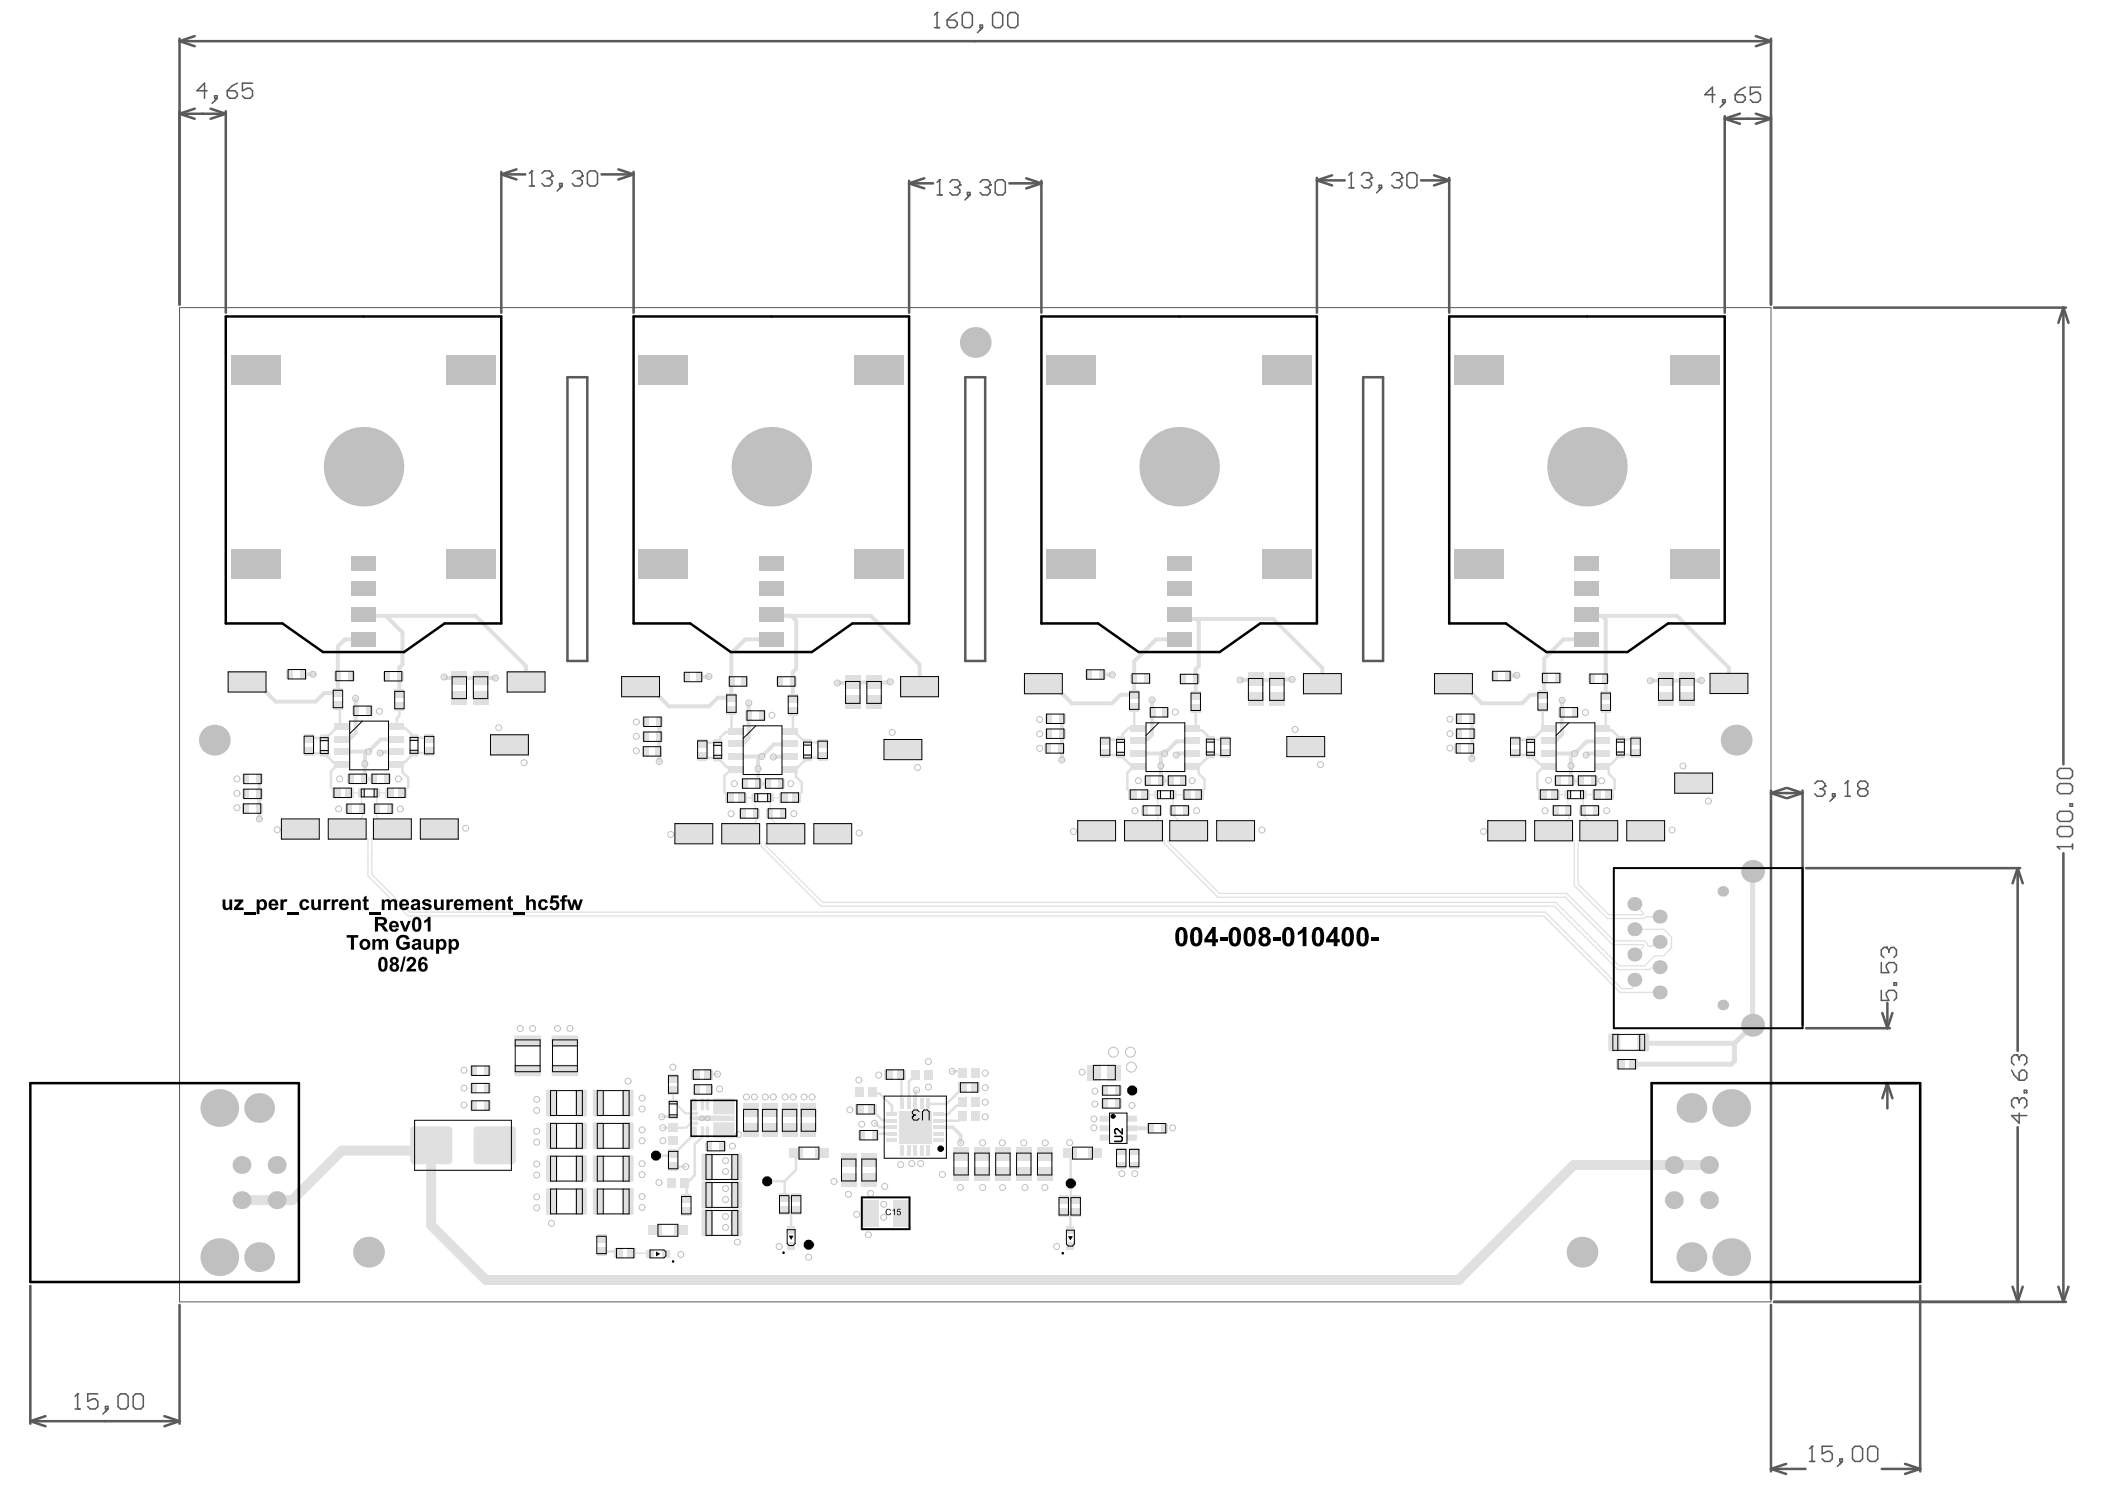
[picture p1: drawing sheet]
<svg xmlns="http://www.w3.org/2000/svg" width="297mm" height="210mm" viewBox="0 0 297 210" stroke-linecap="round" stroke-linejoin="round" font-family="sans-serif">
<g fill="none" stroke="#5a5a5a" stroke-width=".36">
<path d="M25.3 5.5v37.5M25.3 16l2.2 .8M25.3 16h6.6M25.3 5.8l2.2 .7M25.3 5.8h224.6M27.5 15.3l-2.2 .7M27.5 5.1l-2.2 .7M29.7 15.3l2.2 .7M31.9 16l-2.2 .8M31.9 15.7v28.4M243.4 16.7l2.1 .8M243.4 16.7h6.5"/>
<path d="M243.4 16.4v27.7M245.5 16l-2.1 .7M247.8 5.1l2.1 .7M247.8 16l2.1 .7M249.9 5.5v37.5M249.9 5.8l-2.1 .7M249.9 16.7l-2.1 .8M70.7 24.6l2.2 .7M70.7 24.6h3.4M70.7 24.2v19.9M72.9 23.9l-2.2 .7M84.9 24.6h4.5"/>
<path d="M87.3 23.9l2.1 .7M89.4 24.6l-2.1 .7M89.4 24.2v19.9M128.3 25.9l2.1 .7M128.3 25.9h3.4M128.3 25.5v18.6M130.4 25.2l-2.1 .7M142.4 25.9h4.6M144.8 25.2l2.2 .7M147 25.9l-2.2 .7M147 25.5v18.6M185.8 25.4l2.2 .8"/>
<path d="M185.8 25.4h4M185.8 25.1v19M188 24.7l-2.2 .7M200.5 25.4h4M202.4 24.7l2.1 .7M204.5 25.4l-2.1 .8M204.5 25.1v19M250.3 43.4h41.2M291.2 43.4l.7 2.1M291.2 43.4l-.7 2.1M291.2 43.4v64.4M249.9 111.5v71.7"/>
<path d="M249.9 111.9l2.1 .7M249.9 111.9h4.5M252 111.2l-2.1 .7M252.2 111.2l2.2 .7M254.4 111.9l-2.2 .7M254.4 111.5v33M254.9 122.5h30.2M284.7 122.5l.7 2.1M284.7 122.5l-.7 2.1M284.7 122.5v25.7M291.2 120.4v63.2M254.9 145h11.8"/>
<path d="M265.6 142.9l.7 2.1M266 152.8h4.4M266.3 152.8l.7 2.1M266.3 152.8l-.7 2.1M266.3 141.5v3.5M266.3 152.8v3.6M267 142.9l-.7 2.1M284.7 159v24.6M4.3 181.4v19.4M6.4 199.8l-2.1 .7M23.2 199.8l2.1 .7M25.3 184.1v16.7"/>
<path d="M249.9 184.1v23.5M250.3 183.6h41.2M271 181.4v26.2M284 181.5l.7 2.1M285.4 181.5l-.7 2.1M290.5 181.5l.7 2.1M291.9 181.5l-.7 2.1M4.3 200.5l2.1 .7M4.3 200.5h21M25.3 200.5l-2.1 .7M249.9 207.2l2.1 .7M249.9 207.2h4.9"/>
<path d="M252 206.5l-2.1 .7M265.5 207.2h5.5M268.8 206.5l2.2 .7M271 207.2l-2.2 .7"/>
</g>
<g fill="none" stroke="#5a5a5a" stroke-width=".21">
<path d="M29.2 12.8h-1.4l1.1-1.1v2.2M30.3 13.5h.3v.4h-.3zM30.6 13.9l-.7 .7M32.1 12.8h1l.4 .4v.3l-.4 .4h-.7l-.3-.4zM33.5 11.7l-.7 .4-.7 .7M35.6 11.7h-1.4v1.1l.7-.4h.4l.3 .4v.7l-.3 .4h-.7l-.4-.4M131.9 3.9h.7M132.2 1.8h.1M132.2 1.8v2.1M132.2 1.8l-.3 .3M133.7 2.8h1l.4 .4v.3l-.4 .4h-.7l-.3-.4zM135.1 1.8l-.7 .3-.7 .7"/>
<path d="M135.8 2.1l.3-.3h.8l.3 .3v1.4l-.3 .4h-.8l-.3-.4zM138.3 3.5h.3v.4h-.3zM138.6 3.9l-.7 .7M140.1 2.1l.3-.3h.7l.4 .3v1.4l-.4 .4h-.7l-.3-.4zM142.2 2.1l.4-.3h.7l.3 .3v1.4l-.3 .4h-.7l-.4-.4zM242 13.4h-1.4l1-1.1v2.1M243.1 14.1h.3v.3h-.3zM243.4 14.4l-.7 .7M244.9 13.4h1l.4 .3v.4l-.4 .3h-.7l-.3-.3zM246.3 12.3l-.7 .3-.7 .8M248.4 12.3h-1.4v1.1l.7-.4h.4l.3 .4v.7l-.3 .3h-.8l-.3-.3M74.7 26.2h.7"/>
<path d="M75 24.1h.1M75 24.1v2.1M75 24.1l-.3 .4M76.5 24.5l.3-.4h.7l.4 .4v.3M77.2 25.2h.3M77.5 25.2l.4 .3v.4l-.4 .3h-.7l-.3-.3M77.9 24.8h.1M77.9 24.8l-.4 .4M79 25.9h.3v.3h-.3zM79.3 26.2l-.7 .8M80.7 24.5l.4-.4h.7l.4 .4v.3M81.5 25.2h.3"/>
<path d="M81.8 25.2l.4 .3v.4l-.4 .3h-.7l-.4-.3M82.2 24.8h.1M82.2 24.8l-.4 .4M82.9 24.5l.3-.4h.8l.3 .4v1.4l-.3 .3h-.8l-.3-.3zM132.2 27.5h.8M132.6 25.4h.1M132.6 25.4v2.1M132.6 25.4l-.4 .3M134 25.7l.4-.3h.7l.3 .3v.4M134.7 26.4h.4M135.1 26.4l.3 .4v.3l-.3 .4h-.7l-.4-.4M135.4 26.1h.1"/>
<path d="M135.4 26.1l-.3 .3M136.5 27.1h.4v.4h-.4zM136.9 27.5l-.7 .7M138.3 25.7l.4-.3h.7l.3 .3v.4M139 26.4h.4M139.4 26.4l.3 .4v.3l-.3 .4h-.7l-.4-.4M139.7 26.1h.1M139.7 26.1l-.3 .3M140.4 25.7l.4-.3h.7l.4 .3v1.4l-.4 .4h-.7l-.4-.4zM190.3 26.5h.7M190.7 24.4h.1M190.7 24.4v2.1"/>
<path d="M190.7 24.4l-.4 .3M192.1 24.7l.4-.3h.7l.3 .3v.4M192.8 25.4h.4M193.2 25.4l.3 .4v.3l-.3 .4h-.7l-.4-.4M193.5 25.1h.1M193.5 25.1l-.3 .3M194.6 26.1h.4v.4h-.4zM195 26.5l-.8 .7M196.4 24.7l.3-.3h.8l.3 .3v.4M197.1 25.4h.4M197.5 25.4l.3 .4v.3l-.3 .4h-.8l-.3-.4M197.8 25.1h.1"/>
<path d="M197.8 25.1l-.3 .3M198.5 24.7l.4-.3h.7l.3 .3v1.4l-.3 .4h-.7l-.4-.4zM256.1 110.5l.3-.3h.8l.3 .3v.4M256.8 111.3h.4M257.2 111.3l.3 .3v.4l-.3 .3h-.8l-.3-.3M257.5 110.9h.1M257.5 110.9l-.3 .4M258.6 112h.3v.3h-.3zM258.9 112.3l-.7 .7M260.4 112.3h.7M260.7 110.2h.1M260.7 110.2v2.1"/>
<path d="M260.7 110.2l-.3 .3M262.5 111.3l-.4-.4v-.4l.4-.3h.7l.4 .3v.4l-.4 .4M262.5 111.3l-.4 .3v.4l.4 .3h.7l.4-.3v-.4l-.4-.3M262.5 111.3h.7M290.3 119.4h.1M290.3 110.9l.4-.4h1.4l.4 .4v.7l-.4 .4h-1.4l-.4-.4zM290.3 116.9l.4-.3h1.4l.4 .3v.8l-.4 .3h-1.4l-.4-.3zM290.3 108.8l.4-.4h1.4l.4 .4v.7l-.4 .3h-1.4l-.4-.3zM290.3 114.8l.4-.4h1.4l.4 .4v.7l-.4 .4h-1.4l-.4-.4zM290.3 119.4h2.2M290.3 119.4l.4 .4M292.1 113.4h.4v.3h-.4z"/>
<path d="M292.5 119.1v.7M265.5 135.8v1.4h1l-.3-.7v-.4l.3-.3h.8l.3 .3v.8l-.3 .3M265.5 139.7v1.4h1l-.3-.7v-.3l.3-.4h.8l.3 .4v.7l-.3 .3M266.2 133.6h.1M266.2 133.6l.3 .4M266.2 133.6h-.4l-.3 .4v.7l.3 .4M266.5 134l.4-.4h.4l.3 .4v.7l-.3 .4M266.5 134v.4M267.3 138.6h.3v.4h-.3zM283.9 151l.3 .7 .7 .7M284.6 154.9h.1M284.6 148.8h.1"/>
<path d="M284.6 154.9h-.4l-.3 .3v.7l.3 .4M284.6 148.8h-.4l-.3 .4v.7l.3 .3M284.6 154.9l.3 .3M284.6 148.8l.3 .4M284.9 157v1.4l-1-1h2.1M284.9 149.2v.3M284.9 151.3l.4-.3h.3l.4 .3v.7l-.4 .4h-.7zM284.9 155.2v.4M284.9 155.2l.4-.3h.3l.4 .3v.7l-.4 .4M284.9 149.2l.4-.4h.3l.4 .4v.7l-.4 .3M285.6 153.8h.4v.4h-.4zM10.6 198.8h.7"/>
<path d="M11 196.6h.1M11 196.6v2.2M11 196.6l-.4 .4M13.8 196.6h-1.4v1.1l.7-.4h.4l.3 .4v.7l-.3 .4h-.8l-.3-.4M14.9 198.4h.3v.4h-.3zM15.2 198.8l-.7 .7M16.7 197l.3-.4h.7l.4 .4v1.4l-.4 .4h-.7l-.3-.4zM18.8 197l.4-.4h.7l.3 .4v1.4l-.3 .4h-.7l-.4-.4zM255.3 206.2h.8M255.7 204h.1M255.7 204v2.2M255.7 204l-.4 .4"/>
<path d="M258.6 204h-1.5v1.1l.7-.4h.4l.4 .4v.7l-.4 .4h-.7l-.4-.4M259.6 205.8h.4v.4h-.4zM260 206.2l-.7 .7M261.4 204.4l.4-.4h.7l.3 .4v1.4l-.3 .4h-.7l-.4-.4zM263.5 204.4l.4-.4h.7l.4 .4v1.4l-.4 .4h-.7l-.4-.4z"/>
</g>
<path d="M97.3 157.5h1.3l.1-.1h4.8l.2 .1v.5l-.2 .1h-4.8l-.1-.1h-1.3z" fill="#e0e0e0"/>
<path d="M247.3 122.9v21.7l-2.6 2.6M231.9 147.2h12.8M244.7 147.2v2.5l-.4 .4h-13.8" fill="none" stroke="#e0e0e0" stroke-width=".7"/>
<g fill="none" stroke="#e0e0e0" stroke-width=".56">
<path d="M160 95.7v2.3h-1.9l-1.2 1.2h-5.7l-2.7-2.8h-1.3M166.4 86.6l.7 .7h12.6l6.9 6.9v2.2M168.7 98h.1M168.8 87.3l.4 .3v6.4l-.5 .4v3.6M223.9 86.6l.3 .3h12.4l7.4 7.3v2.2M223.9 90.2h-3.3l-2.7 2.7v5.1h-1.9l-1.2 1.2h-5.7l-2.8-2.8M226 86.9l.6 .5v10.6M36.6 109.9v5.6M36.6 109.9h.1M93 107.4h.1M93 101.8v5.6M149.9 101.4l-.1 5.8"/>
<path d="M207.8 101.4l-.1 5.6"/>
</g>
<path d="M34.1 169.3h4.9M60.1 162.3l.7 .7v9.8l7.8 7.8h137.2l16.3-16.3h19.1M60.1 162.3h-11.9l-7 7h-2.2M60.9 161.6l-.8 .7" fill="none" stroke="#e0e0e0" stroke-width="1.4"/>
<g fill="none" stroke="#e0e0e0" stroke-width=".18">
<path d="M53.1 114.1v1.1l1.8 1.7M104.5 117.6l1.4 1.3h1.4l.1 .1v.4l8.5 8.4h103.4l9 9h4.4l.2-.2h1.2l.1-.2M106.5 112.5v2.1l.2 .1M108.6 114.7l.2 .2v.6l2.1 2.1-1.3 1.3h-1.5l-.1 .3 8.1 8.1h103.5l8.9 8.9h3.6l1.4-1.4h1.3l1.1-1.1v-1.5l-1.1-1.1h-4.2M161.4 117.2l1.3 1.3h1.5l.1 .1v.4l7.6 7.6h49l6.6 6.6h4.3l.1 .3-1.1 1.2h-.2M163.4 112.1v3.8l-1.4 1.3h-.2M163.4 115.6h.1M165.5 114.3l.2 .2v.6l2 2.1-1.3 1.3h-1.5l-.1 .3 7.3 7.2h49l6.7 6.7h4.3l.6 .8h.4l.6-.6h.5M219.2 117.2l1.4 1.3h1.4l.1 .1v6.3l4.7 4.7h5.2l.3-.3h1.9M221.2 112.1v2.1l.2 .1M223.4 112.1v2.2l.1 .2v.6l2.1 2.1-1.3 1.3h-1.5l-.1 .1v6.1l4.3 4.3h4.8l.1-.2-1.3-1.3M51.9 123.6l5.7 5.6h160.2l10.8 10.8"/>
<path d="M52.4 123.3l5.4 5.4h160.2l10.8 10.8"/>
</g>
<g fill="none" stroke="#e0e0e0" stroke-width=".36">
<path d="M160.1 99.8v2.7l.2 .2M168.7 99.9v2.6l-.2 .2h-.2M217.7 99.8v2.7l.3 .2M226.6 99.9v2.6l-.3 .2M103.2 100.2v2.6l.4 .4M103.6 103.2h.2M103.6 103.2l-.2 .1h-1l-.8 .7v.4l-.3 .4h-2.1M111.4 103.2h.6l1.3 1.2h.3l.3 .3h2.1l.1 .2M111.9 100.3v2.5l-.4 .4M115.9 106.9h-2.1l-1.2 1.3h-.3l-.1 .1v.4l-.2-.2h-.6M156.2 106.5h2l1.2 1.3h.4l.2 .3h.6M160.6 102.7h-1.4l-.8 .9v.5l-.3 .2h-2.1"/>
<path d="M168.5 103h1.1l1.2 1.2M168.6 108.1l.6 .5M170.8 104.3h2M172.7 106.5h-2l-1.2 1.3h-.6l-.3 .3h-.3M218.5 102.7h-.6l-1.3 1.3h-.3l-.3 .3h-2.1M226.1 102.7h.2M226.3 102.7l.3 .3h.9l.7 .7v.3l.3 .2h.2M228.7 104.3h2"/>
</g>
<g fill="#e0e0e0">
<circle cx="160" cy="95.7" r=".28"/>
<circle cx="160" cy="98" r=".28"/>
</g>
<g fill="none" stroke="#e0e0e0" stroke-width=".56">
<path d="M50.2 98.5v1.8M51.3 90.2h-2.6l-1 1v4.2M51.3 86.6l.2 .3h15.6l7.1 7.1M54.5 86.9l2.3 2.3v4.5M100 95.4l-1.2 .1M105.7 99.2v4.9l-.7 .7h-1.1l-.1 .1M108.8 90.2h-3.6l-2 2v6.2h-1.9l-1.2 1.2h-5.7l-2.8-2.7M108.8 86.6l.3 .3h13.8l6.9 6.8v3.2M111.7 86.9l.7 .7v6.7l-.5 .5v1.4M111.9 96.2v2.2M155.6 95.1l1.3 .1M156.9 95.2h.1"/>
<path d="M162.6 98.7v1.8M166.4 90.2h-3.3l-3.1 3.1v2.4M214 95.3l-1.1 .1M220.4 98.8v4.8l-.7 .7h-1l-.2 .2M220.4 98.8h.1M240.1 96h-7.2M240.1 96h.1M50.2 100.3v3.1l-.7 .7h-1l-.2 .2M51.5 106v3.7l.1 .2h1.3M52.9 109.9h.1M56.2 106.1h-2.3l-.2 .1M56.4 104.3h-2.7l-1.7 1.7h-3.7"/>
<path d="M56.5 104.3h.1M107 106.7v3.7l.1 .2h1.3M111.4 106.7l-2.3 .1M111.8 105h-2.6l-1.7 1.7-3.7 .1M111.9 105h.1M162.6 100.5v3.1l-.7 .7h-1.1l-.1 .2M163.8 106.3v3.7l.2 .2h1.2M165.2 110.1v.1M168.3 106.3h-2l-.3 .2M168.7 104.6h-2.7l-1.7 1.7h-3.7M168.8 104.6h.1M220.4 100.5h.1"/>
<path d="M221.7 106.3v3.7l.1 .2h1.3M223.1 110.1v.1M226.1 106.3h-2l-.3 .2M226.5 104.6h-2.6l-1.7 1.7h-3.7M226.7 104.6h.1"/>
</g>
<g fill="none" stroke="#e0e0e0" stroke-width=".36">
<path d="M47.7 99.5l.3 .3v2.7M56.4 99.7v1.2l-.4 .4v1.1l-.1 .1 .3 .3h1l1.3 1.2M43.6 106l.3 .3h2l1.2 1.3h.9l.3 .2h-.6l-1 1v2.2l.7 .8M48.3 102.5h-.6l-1.3 1.3h-.3l-.3 .3-2.2 .1M58.3 104.1h2.1l.2 .1M60.6 106l-.2 .2h-2.1l-1.2 1.4h-.9l-.3 .2h.6l.3 .3v.8l.8 .8v1.3l-.8 .8M99.4 106.9h2M101.7 107.4l.9 .8h.9M103.2 108.5l-1 1v2.2l.8 .7M112.3 108.8v.8l.8 .8v1.3l-.7 .7M160 108.1l-.9 .9v2.3l.7 .7M169.2 108.6v.5l.8 .9v1.3"/>
<path d="M170 111.3l-.8 .7M170 111.3h.1M214.1 106.5h2M216.4 106.9l.9 .9h.9M217.9 108.1l-1 .9v2.3l.8 .7M227 108.4v.7l.9 .9v1.3l-.8 .7M228.2 106.9l-.9 .9h-.9M228.5 106.5h2.1M98 159.7v.5l-.2 .2h-.3l-1.9 1.9h-.2M84.9 176.5h2l.4 .5M110.7 169h1.6M110.7 166.6v2.4"/>
<path d="M110.7 166.6h-2.5M112.3 162.7v2.3l-1.6 1.6"/>
</g>
<g fill="none" stroke="#e0e0e0" stroke-width=".18">
<path d="M49.3 111.8l1.7 .1v2l.2 .2v1.1l-1.8 1.7h-.4l1.3 1.4h1.5l.1 .1v5.2M54.9 116.9h.5l-1.4 1.4h-1.4l-.2 .1v4.9M55 111.8l-1.8 .1-.1 2.2M104.8 112.5h1.7M106.7 114.7v1.2l-1.8 1.7M110.5 112.5h-1.8v2.2M161.7 112.1h1.7M167.4 112.1h-1.9v2.2M219.5 112.1h1.7M221.4 114.3v1.2l-1.7 1.7M223.4 112.1h1.8M51.9 120.8h.1"/>
<path d="M52.4 120.5h.1M228.6 140h5.6M230.6 138.2l-.2 .3v.9l-.1 .1h-1.5"/>
</g>
<path d="M89.1 176.8h2.4l.2 .2" fill="none" stroke="#e0e0e0" stroke-width=".22"/>
<circle cx="44.2" cy="95.1" r=".28" fill="#e0e0e0"/>
<path d="M42.9 95.1h1.3M47.7 95.4v2.4h-2l-1.2 1.2h-5.6l-2.8-2.8M56.4 95.5v2.2M56.8 93.7l-.5 .5v1.3M62.7 95.5l.2 .1h7M74.2 94v2.2M118.1 96.3h2.2M120.3 96.3h.1M125.6 96.2l-.2 .1h-5.1M182.3 95.9h-7.3" fill="none" stroke="#e0e0e0" stroke-width=".56"/>
<path d="M132.5 159h1.9l1.2 1.1v1.1" fill="none" stroke="#e0e0e0" stroke-width=".49"/>
<g fill="none" stroke="#e0e0e0" stroke-width=".36">
<path d="M95 157.5h-1.6M99.1 159.7v.6l-1.1 1.1v4.4l-1.1 1.1 .1 2M101.2 151.5l-1.2 .1M127.2 151.6v3.5l.1 .1v.5M129.2 151.6l-.9 1v3.1M129.3 153.8l-.1 .3v1.6M134.4 151.1h1.3l.1 .2M135.8 153.4l-2.2 2.3h-2.6M135.8 155.5l-.4 .5h-.4l-1.2 1.2h-1.3M135.8 157.5l-.5 .6h-2.8M95 164.6h.1M95 164.6h1.8"/>
<path d="M95.4 162.3l-.7 .7h-2.1M110.7 170.8h1.6M111.5 170.8v.3l.1 .2M112.3 169h.1M150.9 162.7l.2 .1v4.1"/>
</g>
<path d="M95 153.9v1.6h.3l.1 .1v.2l1.3 1.3h1.2M97.9 158.5h-.4l-.7 .6h-3.3" fill="none" stroke="#e0e0e0" stroke-width=".28"/>
<g fill="#e0e0e0">
<circle cx="112.3" cy="170.8" r=".18"/>
<circle cx="110.7" cy="170.8" r=".18"/>
</g>
<path d="M151.1 169.3h.7M151.1 166.9v2.3l-1 .1" fill="none" stroke="#e0e0e0" stroke-width=".36"/>
<g fill="#e0e0e0">
<circle cx="151.8" cy="169.3" r=".18"/>
<circle cx="150.1" cy="171.1" r=".18"/>
</g>
<path d="M150.1 171.1h1.7" fill="none" stroke="#e0e0e0" stroke-width=".36"/>
<circle cx="151.8" cy="171.1" r=".18" fill="#e0e0e0"/>
<path d="M122.7 156.4h.2l1.6 1.6 1.4 .1M123.1 154.1l.1 .1h.9l1.8 1.8v1.2M123.4 158.5h.1l.6 .5h1.8M123.5 157h.1M125.9 159.9h-2.1l-.2 .2M111.4 171l.2 .3v2.2M151 171.1v2.4" fill="none" stroke="#e0e0e0" stroke-width=".36"/>
<path d="M159.6 159.2h2.7" fill="none" stroke="#e0e0e0" stroke-width=".56"/>
<g fill="none" stroke="#c0c0c0" stroke-width=".14">
<circle cx="44.2" cy="95.1" r=".42"/>
<circle cx="50.2" cy="98.5" r=".42"/>
<circle cx="62.7" cy="95.5" r=".42"/>
<circle cx="69.9" cy="95.6" r=".42"/>
<circle cx="100" cy="95.4" r=".42"/>
<circle cx="105.7" cy="99.2" r=".42"/>
<circle cx="118.1" cy="96.3" r=".42"/>
<circle cx="125.6" cy="96.2" r=".42"/>
<circle cx="157" cy="95.2" r=".42"/>
<circle cx="162.6" cy="98.7" r=".42"/>
<circle cx="175" cy="95.9" r=".42"/>
<circle cx="182.3" cy="95.9" r=".42"/>
<circle cx="214" cy="95.3" r=".42"/>
<circle cx="220.4" cy="98.8" r=".42"/>
<circle cx="232.9" cy="96" r=".42"/>
<circle cx="240.1" cy="96" r=".42"/>
<circle cx="33.4" cy="113.9" r=".42"/>
<circle cx="33.4" cy="111.9" r=".42"/>
<circle cx="33.4" cy="109.9" r=".42"/>
<circle cx="36.6" cy="115.5" r=".42"/>
<circle cx="39.1" cy="117" r=".42"/>
<circle cx="47.8" cy="114.1" r=".42"/>
<circle cx="47.9" cy="109.9" r=".42"/>
<circle cx="51.5" cy="107.8" r=".42"/>
<circle cx="52" cy="106" r=".42"/>
<circle cx="53.5" cy="100.3" r=".42"/>
<circle cx="53.7" cy="106.2" r=".42"/>
<circle cx="56.2" cy="109.9" r=".42"/>
<circle cx="56.5" cy="114.1" r=".42"/>
<circle cx="65.7" cy="116.8" r=".42"/>
<circle cx="70.4" cy="102.7" r=".42"/>
<circle cx="74" cy="107.6" r=".42"/>
<circle cx="89.8" cy="103.9" r=".42"/>
<circle cx="89.8" cy="101.8" r=".42"/>
<circle cx="89.8" cy="105.9" r=".42"/>
<circle cx="93" cy="107.4" r=".42"/>
<circle cx="94.6" cy="117.7" r=".42"/>
<circle cx="103.2" cy="114.8" r=".42"/>
<circle cx="103.6" cy="110.5" r=".42"/>
<circle cx="107" cy="108.4" r=".42"/>
<circle cx="107.5" cy="106.7" r=".42"/>
<circle cx="108.9" cy="100.9" r=".42"/>
<circle cx="109.1" cy="106.8" r=".42"/>
<circle cx="111.6" cy="110.5" r=".42"/>
<circle cx="112" cy="114.8" r=".42"/>
<circle cx="121.2" cy="117.5" r=".42"/>
<circle cx="125.9" cy="103.3" r=".42"/>
<circle cx="129.5" cy="108.3" r=".42"/>
<circle cx="146.7" cy="101.5" r=".42"/>
<circle cx="146.7" cy="103.5" r=".42"/>
<circle cx="146.7" cy="105.6" r=".42"/>
<circle cx="149.8" cy="107.2" r=".42"/>
<circle cx="151.5" cy="117.3" r=".42"/>
<circle cx="160.2" cy="114.4" r=".42"/>
<circle cx="160.6" cy="110.1" r=".42"/>
<circle cx="163.8" cy="108" r=".42"/>
<circle cx="164.3" cy="106.3" r=".42"/>
<circle cx="165.8" cy="100.4" r=".42"/>
<circle cx="166" cy="106.5" r=".42"/>
<circle cx="168.2" cy="110.1" r=".42"/>
<circle cx="168.9" cy="114.4" r=".42"/>
<circle cx="178.1" cy="117.1" r=".42"/>
<circle cx="182.7" cy="102.9" r=".42"/>
<circle cx="186.3" cy="107.8" r=".42"/>
<circle cx="204.6" cy="105.5" r=".42"/>
<circle cx="204.6" cy="103.5" r=".42"/>
<circle cx="204.6" cy="101.5" r=".42"/>
<circle cx="207.7" cy="107" r=".42"/>
<circle cx="209.3" cy="117.3" r=".42"/>
<circle cx="218" cy="114.4" r=".42"/>
<circle cx="218.5" cy="110.1" r=".42"/>
<circle cx="221.7" cy="108" r=".42"/>
<circle cx="222.2" cy="106.3" r=".42"/>
<circle cx="223.7" cy="100.5" r=".42"/>
<circle cx="223.8" cy="106.5" r=".42"/>
<circle cx="226" cy="110.1" r=".42"/>
<circle cx="226.7" cy="114.4" r=".42"/>
<circle cx="235.9" cy="117.1" r=".42"/>
<circle cx="237.5" cy="108.1" r=".42"/>
<circle cx="241.1" cy="113" r=".42"/>
<circle cx="65.5" cy="151" r=".42"/>
<circle cx="65.5" cy="155.9" r=".42"/>
<circle cx="65.5" cy="153.5" r=".42"/>
<circle cx="73.4" cy="145.1" r=".42"/>
<circle cx="75.2" cy="145.1" r=".42"/>
<circle cx="75.7" cy="156.6" r=".42"/>
<circle cx="75.7" cy="155.1" r=".42"/>
<circle cx="75.7" cy="159.6" r=".42"/>
<circle cx="78.7" cy="145.1" r=".42"/>
<circle cx="80.4" cy="145.1" r=".42"/>
<circle cx="88.6" cy="152.5" r=".42"/>
<circle cx="90.6" cy="154.9" r=".42"/>
<circle cx="90.6" cy="156.4" r=".42"/>
<circle cx="90.6" cy="159.4" r=".42"/>
<circle cx="93.4" cy="157.5" r=".42"/>
<circle cx="93.5" cy="159.1" r=".42"/>
<circle cx="94.9" cy="150.5" r=".42"/>
<circle cx="99" cy="157.8" r=".32"/>
<circle cx="99.8" cy="157.8" r=".32"/>
<circle cx="101.2" cy="151.5" r=".42"/>
<circle cx="101.5" cy="153.6" r=".42"/>
<circle cx="105.3" cy="154.7" r=".42"/>
<circle cx="106.5" cy="154.7" r=".42"/>
<circle cx="108" cy="154.7" r=".42"/>
<circle cx="109.1" cy="154.7" r=".42"/>
<circle cx="110.8" cy="154.7" r=".42"/>
<circle cx="111.9" cy="154.7" r=".42"/>
<circle cx="113.5" cy="154.7" r=".42"/>
<circle cx="114.6" cy="154.7" r=".42"/>
<circle cx="119.9" cy="156.6" r=".42"/>
<circle cx="121.2" cy="152.4" r=".42"/>
<circle cx="121.6" cy="158.6" r=".42"/>
<circle cx="123.4" cy="158.5" r=".42"/>
<circle cx="124" cy="151.7" r=".42"/>
<circle cx="127.7" cy="157.6" r=".42"/>
<circle cx="129.2" cy="159" r=".42"/>
<circle cx="129.3" cy="153.8" r=".42"/>
<circle cx="130.8" cy="157.6" r=".42"/>
<circle cx="131" cy="149.7" r=".42"/>
<circle cx="131" cy="153.3" r=".42"/>
<circle cx="134.4" cy="151.1" r=".42"/>
<circle cx="139" cy="153.4" r=".42"/>
<circle cx="139" cy="155.5" r=".42"/>
<circle cx="139" cy="151.4" r=".42"/>
<circle cx="139" cy="157.5" r=".42"/>
<circle cx="152.7" cy="151.2" r=".42"/>
<circle cx="154.4" cy="157.8" r=".42"/>
<circle cx="154.4" cy="159.1" r=".42"/>
<circle cx="154.5" cy="155.7" r=".42"/>
<circle cx="154.5" cy="153.9" r=".42"/>
<circle cx="157.1" cy="148.4" r=".7"/>
<circle cx="159.5" cy="148.4" r=".7"/>
<circle cx="159.6" cy="150.5" r=".7"/>
<circle cx="159.7" cy="155.9" r=".42"/>
<circle cx="165.5" cy="159.1" r=".42"/>
<circle cx="75.7" cy="168.8" r=".42"/>
<circle cx="75.7" cy="170.4" r=".42"/>
<circle cx="75.7" cy="165.8" r=".42"/>
<circle cx="75.7" cy="161.1" r=".42"/>
<circle cx="75.7" cy="164.2" r=".42"/>
<circle cx="77.8" cy="172.6" r=".42"/>
<circle cx="90.6" cy="164.2" r=".42"/>
<circle cx="90.6" cy="168.8" r=".42"/>
<circle cx="90.6" cy="170.3" r=".42"/>
<circle cx="90.6" cy="165.7" r=".42"/>
<circle cx="90.6" cy="160.9" r=".42"/>
<circle cx="93" cy="166.8" r=".42"/>
<circle cx="93.5" cy="160.9" r=".42"/>
<circle cx="96.1" cy="177" r=".42"/>
<circle cx="96.8" cy="164.6" r=".42"/>
<circle cx="102.4" cy="171.6" r=".42"/>
<circle cx="102.4" cy="165.3" r=".42"/>
<circle cx="102.4" cy="169.2" r=".42"/>
<circle cx="102.4" cy="163.7" r=".42"/>
<circle cx="102.4" cy="173.1" r=".42"/>
<circle cx="102.4" cy="167.7" r=".42"/>
<circle cx="103.4" cy="161.7" r=".42"/>
<circle cx="104.1" cy="175.2" r=".42"/>
<circle cx="104.2" cy="160.1" r=".42"/>
<circle cx="109.9" cy="175.8" r=".42"/>
<circle cx="114.1" cy="177.3" r=".42"/>
<circle cx="117.7" cy="166.7" r=".42"/>
<circle cx="119.7" cy="168.5" r=".42"/>
<circle cx="120.9" cy="171.3" r=".42"/>
<circle cx="122.5" cy="174.2" r=".42"/>
<circle cx="122.8" cy="168.4" r=".42"/>
<circle cx="124.7" cy="169.9" r=".42"/>
<circle cx="124.7" cy="171.7" r=".42"/>
<circle cx="124.8" cy="167.4" r=".42"/>
<circle cx="127.1" cy="164.3" r=".42"/>
<circle cx="127.7" cy="160.3" r=".42"/>
<circle cx="128.7" cy="164.1" r=".42"/>
<circle cx="129.9" cy="164.1" r=".42"/>
<circle cx="130.8" cy="160.3" r=".42"/>
<circle cx="133" cy="165.7" r=".42"/>
<circle cx="135.5" cy="167.5" r=".42"/>
<circle cx="135.6" cy="161.2" r=".42"/>
<circle cx="138.7" cy="161.2" r=".42"/>
<circle cx="138.7" cy="167.5" r=".42"/>
<circle cx="141.4" cy="161.2" r=".42"/>
<circle cx="141.5" cy="167.5" r=".42"/>
<circle cx="144.5" cy="161.2" r=".42"/>
<circle cx="144.6" cy="167.5" r=".42"/>
<circle cx="147.4" cy="167.5" r=".42"/>
<circle cx="147.5" cy="161.2" r=".42"/>
<circle cx="149.1" cy="175.8" r=".42"/>
<circle cx="150.9" cy="161.2" r=".42"/>
<circle cx="158.3" cy="165.6" r=".42"/>
<circle cx="160.1" cy="165.6" r=".42"/>
</g>
<g fill="#c0c0c0">
<circle cx="30.9" cy="177.3" r="2.67"/>
<circle cx="36.6" cy="177.3" r="2.1"/>
<circle cx="52" cy="176.6" r="2.17"/>
<circle cx="39" cy="169.3" r="1.26"/>
<circle cx="34.1" cy="169.3" r="1.26"/>
<circle cx="30.9" cy="156.3" r="2.67"/>
<circle cx="34.1" cy="164.3" r="1.26"/>
<circle cx="36.6" cy="156.3" r="2.1"/>
<circle cx="39" cy="164.3" r="1.26"/>
<circle cx="30.2" cy="104.4" r="2.17"/>
<circle cx="51.3" cy="65.8" r="5.6"/>
<circle cx="108.8" cy="65.8" r="5.6"/>
<circle cx="137.6" cy="48.3" r="2.17"/>
<circle cx="223.2" cy="176.6" r="2.17"/>
<circle cx="230.6" cy="138.2" r=".98"/>
<circle cx="230.6" cy="134.7" r=".98"/>
<circle cx="230.6" cy="131.1" r=".98"/>
<circle cx="230.6" cy="127.5" r=".98"/>
<circle cx="234.2" cy="140" r=".98"/>
<circle cx="234.2" cy="136.4" r=".98"/>
<circle cx="234.2" cy="132.9" r=".98"/>
<circle cx="234.2" cy="129.3" r=".98"/>
<circle cx="236.2" cy="164.3" r="1.26"/>
<circle cx="236.2" cy="169.3" r="1.26"/>
<circle cx="238.7" cy="177.3" r="2.1"/>
<circle cx="238.7" cy="156.3" r="2.1"/>
<circle cx="241.2" cy="169.3" r="1.26"/>
<circle cx="241.2" cy="164.3" r="1.26"/>
<circle cx="243.1" cy="141.8" r=".75"/>
<circle cx="243.1" cy="125.7" r=".75"/>
<circle cx="244.3" cy="177.3" r="2.67"/>
<circle cx="244.3" cy="156.3" r="2.67"/>
<circle cx="247.3" cy="144.6" r="1.61"/>
<circle cx="247.3" cy="122.9" r="1.61"/>
<circle cx="166.4" cy="65.8" r="5.6"/>
<circle cx="223.9" cy="65.8" r="5.6"/>
<circle cx="245" cy="104.4" r="2.17"/>
</g>
<g fill="#c0c0c0">
<path d="M32.6 50.1h7v4.2h-7z" fill-rule="evenodd"/>
<path d="M32.6 77.4h7v4.2h-7z" fill-rule="evenodd"/>
<path d="M49.5 78.5h3.6v2.1h-3.6z" fill-rule="evenodd"/>
<path d="M49.5 82h3.6v2.1h-3.6z" fill-rule="evenodd"/>
<path d="M49.5 85.6h3.6v2.1h-3.6z" fill-rule="evenodd"/>
<path d="M49.5 89.1h3.6v2.2h-3.6z" fill-rule="evenodd"/>
<path d="M63 77.4h7v4.2h-7z" fill-rule="evenodd"/>
<path d="M63 50.1h7v4.2h-7z" fill-rule="evenodd"/>
<path d="M90.1 77.4h7v4.2h-7z" fill-rule="evenodd"/>
<path d="M90.1 50.1h7v4.2h-7z" fill-rule="evenodd"/>
<path d="M107.1 85.6h3.5v2.1h-3.5z" fill-rule="evenodd"/>
<path d="M107.1 82h3.5v2.1h-3.5z" fill-rule="evenodd"/>
<path d="M107.1 89.1h3.5v2.2h-3.5z" fill-rule="evenodd"/>
<path d="M107.1 78.5h3.5v2.1h-3.5z" fill-rule="evenodd"/>
<path d="M120.6 77.4h7v4.2h-7z" fill-rule="evenodd"/>
<path d="M120.6 50.1h7v4.2h-7z" fill-rule="evenodd"/>
<path d="M147.7 50.1h7v4.2h-7z" fill-rule="evenodd"/>
<path d="M147.7 77.4h7v4.2h-7z" fill-rule="evenodd"/>
<path d="M164.6 85.6h3.5v2.1h-3.5z" fill-rule="evenodd"/>
<path d="M164.6 89.1h3.5v2.2h-3.5z" fill-rule="evenodd"/>
<path d="M164.6 78.5h3.5v2.1h-3.5z" fill-rule="evenodd"/>
<path d="M164.6 82h3.5v2.1h-3.5z" fill-rule="evenodd"/>
<path d="M178.1 77.4h7v4.2h-7z" fill-rule="evenodd"/>
<path d="M178.1 50.1h7v4.2h-7z" fill-rule="evenodd"/>
<path d="M205.2 77.4h7v4.2h-7z" fill-rule="evenodd"/>
<path d="M205.2 50.1h7v4.2h-7z" fill-rule="evenodd"/>
<path d="M222.2 78.5h3.5v2.1h-3.5z" fill-rule="evenodd"/>
<path d="M222.2 89.1h3.5v2.2h-3.5z" fill-rule="evenodd"/>
<path d="M222.2 85.6h3.5v2.1h-3.5z" fill-rule="evenodd"/>
<path d="M222.2 82h3.5v2.1h-3.5z" fill-rule="evenodd"/>
<path d="M235.7 50.1h7v4.2h-7z" fill-rule="evenodd"/>
<path d="M235.7 77.4h7v4.2h-7z" fill-rule="evenodd"/>
</g>
<g fill="#e0e0e0">
<path d="M229.9 149.5h1.2v1.3h-1.2z" fill-rule="evenodd"/>
<path d="M228 149.5h1.2v1.3h-1.2z" fill-rule="evenodd"/>
<path d="M231 146l.3-.2h1.1l.3 .2v2l-.3 .3h-1.1l-.3-.3z" fill-rule="evenodd"/>
<path d="M227 146l.2-.2h1.2l.2 .2v2l-.2 .3h-1.2l-.2-.3z" fill-rule="evenodd"/>
<path d="M149.3 104.9h1v1.3h-1z" fill-rule="evenodd"/>
<path d="M147.4 104.9h1v1.3h-1z" fill-rule="evenodd"/>
<path d="M94.3 151.5h1.4v1.2h-1.4z" fill-rule="evenodd"/>
<path d="M94.3 153.3h1.4v1.2h-1.4z" fill-rule="evenodd"/>
<path d="M217 97.4h1.3v1.2h-1.3z" fill-rule="evenodd"/>
<path d="M217 99.3h1.3v1.1h-1.3z" fill-rule="evenodd"/>
<path d="M159.4 97.3h1.3v1.2h-1.3z" fill-rule="evenodd"/>
<path d="M159.4 99.2h1.3v1.2h-1.3z" fill-rule="evenodd"/>
<path d="M102.5 99.6h1.4v1.2h-1.4z" fill-rule="evenodd"/>
<path d="M102.5 97.8h1.4v1.1h-1.4z" fill-rule="evenodd"/>
<path d="M111.2 99.7h1.4v1.2h-1.4z" fill-rule="evenodd"/>
<path d="M111.2 97.9h1.4v1.2h-1.4z" fill-rule="evenodd"/>
<path d="M115.4 106.1h1.4v1.2h-1.4z" fill-rule="evenodd"/>
<path d="M115.4 104.3h1.4v1.2h-1.4z" fill-rule="evenodd"/>
<path d="M98.4 106.1h1.4v1.1h-1.4z" fill-rule="evenodd"/>
<path d="M98.4 104.2h1.4v1.2h-1.4z" fill-rule="evenodd"/>
<path d="M113.3 106.6l.2-.2h.9l.2 .2v.6l-.2 .2h-.9l-.2-.2z" fill-rule="evenodd"/>
<path d="M113.3 104.4l.2-.2h.9l.2 .2v.7l-.2 .1h-.9l-.2-.1z" fill-rule="evenodd"/>
<path d="M100.7 106.6l.1-.2h.9l.2 .2v.7l-.2 .1h-.9l-.1-.1z" fill-rule="evenodd"/>
<path d="M100.7 104.4l.1-.1h.9l.2 .1v.7l-.2 .2h-.9l-.1-.2z" fill-rule="evenodd"/>
<path d="M59.9 103.6h1.3v1.2h-1.3z" fill-rule="evenodd"/>
<path d="M59.9 105.4h1.3v1.2h-1.3z" fill-rule="evenodd"/>
<path d="M54.8 102h2.2v.9h-2.2z" fill-rule="evenodd"/>
<path d="M54.8 103.8h2.2v.9h-2.2z" fill-rule="evenodd"/>
<path d="M54.8 105.6h2.2v.9h-2.2z" fill-rule="evenodd"/>
<path d="M54.8 107.4h2.2v.9h-2.2z" fill-rule="evenodd"/>
<path d="M47.2 107.4h2.1v.9h-2.1z" fill-rule="evenodd"/>
<path d="M47.2 105.6h2.1v.9h-2.1z" fill-rule="evenodd"/>
<path d="M47.2 103.8h2.1v.9h-2.1z" fill-rule="evenodd"/>
<path d="M47.2 102h2.1v.9h-2.1z" fill-rule="evenodd"/>
<path d="M110.3 102.7h2.2v.9h-2.2z" fill-rule="evenodd"/>
<path d="M110.3 104.5h2.2v.9h-2.2z" fill-rule="evenodd"/>
<path d="M110.3 106.3h2.2v.9h-2.2z" fill-rule="evenodd"/>
<path d="M110.3 108h2.2v1h-2.2z" fill-rule="evenodd"/>
<path d="M102.7 108h2.2v1h-2.2z" fill-rule="evenodd"/>
<path d="M102.7 106.3h2.2v.9h-2.2z" fill-rule="evenodd"/>
<path d="M102.7 104.5h2.2v.9h-2.2z" fill-rule="evenodd"/>
<path d="M102.7 102.7h2.2v.9h-2.2z" fill-rule="evenodd"/>
<path d="M167.2 102.3h2.1v.9h-2.1z" fill-rule="evenodd"/>
<path d="M167.2 104.1h2.1v.9h-2.1z" fill-rule="evenodd"/>
<path d="M167.2 105.8h2.1v.9h-2.1z" fill-rule="evenodd"/>
<path d="M167.2 107.6h2.1v.9h-2.1z" fill-rule="evenodd"/>
<path d="M159.6 107.6h2.1v.9h-2.1z" fill-rule="evenodd"/>
<path d="M159.6 105.8h2.1v.9h-2.1z" fill-rule="evenodd"/>
<path d="M159.6 104.1h2.1v.9h-2.1z" fill-rule="evenodd"/>
<path d="M159.6 102.3h2.1v.9h-2.1z" fill-rule="evenodd"/>
<path d="M225.1 102.3h2.1v.9h-2.1z" fill-rule="evenodd"/>
<path d="M225.1 104.1h2.1v.9h-2.1z" fill-rule="evenodd"/>
<path d="M225.1 105.8h2.1v.9h-2.1z" fill-rule="evenodd"/>
<path d="M225.1 107.6h2.1v.9h-2.1z" fill-rule="evenodd"/>
<path d="M217.4 107.6h2.2v.9h-2.2z" fill-rule="evenodd"/>
<path d="M217.4 105.8h2.2v.9h-2.2z" fill-rule="evenodd"/>
<path d="M217.4 104.1h2.2v.9h-2.2z" fill-rule="evenodd"/>
<path d="M217.4 102.3h2.2v.9h-2.2z" fill-rule="evenodd"/>
<path d="M168.3 95.1h1v1.3h-1z" fill-rule="evenodd"/>
<path d="M166.3 95.1h1v1.3h-1z" fill-rule="evenodd"/>
<path d="M159.5 95.1h1v1.2h-1z" fill-rule="evenodd"/>
<path d="M161.5 95.1h1v1.2h-1z" fill-rule="evenodd"/>
<path d="M111.4 95.5h1v1.3h-1z" fill-rule="evenodd"/>
<path d="M109.5 95.5h1v1.3h-1z" fill-rule="evenodd"/>
<path d="M102.7 95.5h1v1.3h-1z" fill-rule="evenodd"/>
<path d="M104.6 95.5h1v1.3h-1z" fill-rule="evenodd"/>
<path d="M47.2 94.7h.9v1.3h-.9z" fill-rule="evenodd"/>
<path d="M49.1 94.7h1v1.3h-1z" fill-rule="evenodd"/>
<path d="M56 94.8h.9v1.2h-.9z" fill-rule="evenodd"/>
<path d="M54 94.8h1v1.2h-1z" fill-rule="evenodd"/>
<path d="M226.1 95.1h1v1.3h-1z" fill-rule="evenodd"/>
<path d="M224.1 95.1h1v1.3h-1z" fill-rule="evenodd"/>
<path d="M217.4 95h1v1.3h-1z" fill-rule="evenodd"/>
<path d="M219.4 95h1v1.3h-1z" fill-rule="evenodd"/>
<path d="M57.9 159.4l.5-.5h4.9l.5 .5v4.3l-.5 .5h-4.9l-.5-.5z" fill-rule="evenodd"/>
<path d="M66.8 159.4l.6-.5h4.9l.5 .5v4.3l-.5 .5h-4.9l-.6-.5z" fill-rule="evenodd"/>
<path d="M68.3 150.4h1v1.3h-1z" fill-rule="evenodd"/>
<path d="M66.3 150.4h1v1.3h-1z" fill-rule="evenodd"/>
<path d="M68.3 152.9h1v1.2h-1z" fill-rule="evenodd"/>
<path d="M66.3 152.9h1v1.2h-1z" fill-rule="evenodd"/>
<path d="M68.3 155.3h1v1.3h-1z" fill-rule="evenodd"/>
<path d="M66.3 155.3h1v1.3h-1z" fill-rule="evenodd"/>
<path d="M32.2 94.8h5.3v2.8h-5.3z" fill-rule="evenodd"/>
<path d="M228 104l.2-.2h.9l.2 .2v.6l-.2 .2h-.9l-.2-.2z" fill-rule="evenodd"/>
<path d="M228 106.1l.2-.1h.9l.2 .1v.7l-.2 .2h-.9l-.2-.2z" fill-rule="evenodd"/>
<path d="M230.1 103.8h1.4v1.2h-1.4z" fill-rule="evenodd"/>
<path d="M230.1 105.7h1.4v1.2h-1.4z" fill-rule="evenodd"/>
<path d="M207.2 104.9h1v1.3h-1z" fill-rule="evenodd"/>
<path d="M205.2 104.9h1v1.3h-1z" fill-rule="evenodd"/>
<path d="M207.3 100.8h.9v1.2h-.9z" fill-rule="evenodd"/>
<path d="M205.3 100.8h1v1.2h-1z" fill-rule="evenodd"/>
<path d="M207.3 102.9h.9v1.2h-.9z" fill-rule="evenodd"/>
<path d="M205.3 102.9h1v1.2h-1z" fill-rule="evenodd"/>
<path d="M202.4 95h5.4v2.9h-5.4z" fill-rule="evenodd"/>
<path d="M219.9 99.8h1v1.3h-1z" fill-rule="evenodd"/>
<path d="M221.9 99.8h1v1.3h-1z" fill-rule="evenodd"/>
<path d="M225.9 99.3h1.4v1.2h-1.4z" fill-rule="evenodd"/>
<path d="M225.9 97.5h1.4v1.2h-1.4z" fill-rule="evenodd"/>
<path d="M237 94.9h2.1v1.9h-2.1z" fill-rule="evenodd"/>
<path d="M237 97.7h2.1v1.9h-2.1z" fill-rule="evenodd"/>
<path d="M234 94.9h2.1v1.9h-2.1z" fill-rule="evenodd"/>
<path d="M234 97.7h2.1v1.9h-2.1z" fill-rule="evenodd"/>
<path d="M236.3 109h5.4v2.9h-5.4z" fill-rule="evenodd"/>
<path d="M210.4 94.7h1v1.3h-1z" fill-rule="evenodd"/>
<path d="M212.4 94.7h.9v1.3h-.9z" fill-rule="evenodd"/>
<path d="M209.9 115.8h5.4v2.8h-5.4z" fill-rule="evenodd"/>
<path d="M229.6 115.8h5.3v2.8h-5.3z" fill-rule="evenodd"/>
<path d="M213.1 105.6h1.4v1.2h-1.4z" fill-rule="evenodd"/>
<path d="M213.1 103.8h1.4v1.2h-1.4z" fill-rule="evenodd"/>
<path d="M241.3 95h5.3v2.8h-5.3z" fill-rule="evenodd"/>
<path d="M215.4 106.2l.1-.2h.9l.2 .2v.6l-.2 .2h-.9l-.1-.2z" fill-rule="evenodd"/>
<path d="M215.4 104l.1-.2h.9l.2 .2v.7l-.2 .1h-.9l-.1-.1z" fill-rule="evenodd"/>
<path d="M220.9 113.7h1v1.3h-1z" fill-rule="evenodd"/>
<path d="M218.9 113.7h1v1.3h-1z" fill-rule="evenodd"/>
<path d="M222.9 115.8h5.4v2.8h-5.4z" fill-rule="evenodd"/>
<path d="M216.6 115.8h5.3v2.8h-5.3z" fill-rule="evenodd"/>
<path d="M221.2 109.5h1v1.2h-1z" fill-rule="evenodd"/>
<path d="M219.2 109.5h1v1.2h-1z" fill-rule="evenodd"/>
<path d="M224.4 109.5h1v1.2h-1z" fill-rule="evenodd"/>
<path d="M222.5 109.5h1v1.2h-1z" fill-rule="evenodd"/>
<path d="M218.9 111.4h1.2v1.4h-1.2z" fill-rule="evenodd"/>
<path d="M217.1 111.4h1.2v1.4h-1.2z" fill-rule="evenodd"/>
<path d="M222.9 111.7l.2-.2h.6l.2 .2v.9l-.2 .1h-.6l-.2-.1z" fill-rule="evenodd"/>
<path d="M220.8 111.7l.1-.2h.7l.1 .2v.9l-.1 .1h-.7l-.1-.1z" fill-rule="evenodd"/>
<path d="M222.9 113.7h1v1.3h-1z" fill-rule="evenodd"/>
<path d="M224.8 113.7h1v1.3h-1z" fill-rule="evenodd"/>
<path d="M224.7 111.4h1.2v1.4h-1.2z" fill-rule="evenodd"/>
<path d="M226.5 111.4h1.2v1.4h-1.2z" fill-rule="evenodd"/>
<path d="M147.4 102.9h1v1.2h-1z" fill-rule="evenodd"/>
<path d="M149.4 102.9h1v1.2h-1z" fill-rule="evenodd"/>
<path d="M147.4 100.8h1v1.2h-1z" fill-rule="evenodd"/>
<path d="M149.4 100.8h1v1.2h-1z" fill-rule="evenodd"/>
<path d="M40.4 94.5h1v1.2h-1z" fill-rule="evenodd"/>
<path d="M42.4 94.5h1v1.2h-1z" fill-rule="evenodd"/>
<path d="M71.6 94.8h5.3v2.8h-5.3z" fill-rule="evenodd"/>
<path d="M96.3 94.9h1v1.2h-1z" fill-rule="evenodd"/>
<path d="M98.3 94.9h1v1.2h-1z" fill-rule="evenodd"/>
<path d="M127.1 95.4h5.3v2.9h-5.3z" fill-rule="evenodd"/>
<path d="M183.9 95h5.4v2.9h-5.4z" fill-rule="evenodd"/>
<path d="M153.1 94.5h1v1.3h-1z" fill-rule="evenodd"/>
<path d="M155.1 94.5h.9v1.3h-.9z" fill-rule="evenodd"/>
<path d="M99.7 153.1h1v1.2h-1z" fill-rule="evenodd"/>
<path d="M97.7 153.1h1v1.2h-1z" fill-rule="evenodd"/>
<path d="M118.7 162.7h2.2v1.9h-2.2z" fill-rule="evenodd"/>
<path d="M118.7 165.5h2.2v1.9h-2.2z" fill-rule="evenodd"/>
<path d="M121.5 162.7h2.2v1.9h-2.2z" fill-rule="evenodd"/>
<path d="M121.5 165.5h2.2v1.9h-2.2z" fill-rule="evenodd"/>
<path d="M66.7 94.7h2.2v1.9h-2.2z" fill-rule="evenodd"/>
<path d="M66.7 97.5h2.2v1.9h-2.2z" fill-rule="evenodd"/>
<path d="M122.3 95.3h2.1v1.9h-2.1z" fill-rule="evenodd"/>
<path d="M122.3 98.1h2.1v1.9h-2.1z" fill-rule="evenodd"/>
<path d="M179.1 94.9h2.2v1.9h-2.2z" fill-rule="evenodd"/>
<path d="M179.1 97.7h2.2v1.9h-2.2z" fill-rule="evenodd"/>
<path d="M63.7 94.7h2.2v1.9h-2.2z" fill-rule="evenodd"/>
<path d="M63.7 97.5h2.2v1.9h-2.2z" fill-rule="evenodd"/>
<path d="M119.2 95.3h2.2v1.9h-2.2z" fill-rule="evenodd"/>
<path d="M119.2 98.1h2.2v1.9h-2.2z" fill-rule="evenodd"/>
<path d="M176.1 94.9h2.2v1.9h-2.2z" fill-rule="evenodd"/>
<path d="M176.1 97.7h2.2v1.9h-2.2z" fill-rule="evenodd"/>
<path d="M131.7 160.6h1.5v.5h-1.5z" fill-rule="evenodd"/>
<path d="M131.7 159.7h1.5v.5h-1.5z" fill-rule="evenodd"/>
<path d="M131.7 158.8h1.5v.5h-1.5z" fill-rule="evenodd"/>
<path d="M131.7 157.9h1.5v.4h-1.5z" fill-rule="evenodd"/>
<path d="M131.7 156.9h1.5v.5h-1.5z" fill-rule="evenodd"/>
<path d="M130.7 155h.5v1.5h-.5z" fill-rule="evenodd"/>
<path d="M129.8 155h.5v1.5h-.5z" fill-rule="evenodd"/>
<path d="M128.9 155h.5v1.5h-.5z" fill-rule="evenodd"/>
<path d="M128 155h.5v1.5h-.5z" fill-rule="evenodd"/>
<path d="M127.1 155h.5v1.5h-.5z" fill-rule="evenodd"/>
<path d="M125.1 156.9h1.5v.5h-1.5z" fill-rule="evenodd"/>
<path d="M125.1 157.9h1.5v.4h-1.5z" fill-rule="evenodd"/>
<path d="M125.1 158.8h1.5v.5h-1.5z" fill-rule="evenodd"/>
<path d="M125.1 159.7h1.5v.5h-1.5z" fill-rule="evenodd"/>
<path d="M125.1 160.6h1.5v.5h-1.5z" fill-rule="evenodd"/>
<path d="M127.1 161.6h.5v1.4h-.5z" fill-rule="evenodd"/>
<path d="M128 161.6h.5v1.4h-.5z" fill-rule="evenodd"/>
<path d="M128.9 161.6h.5v1.4h-.5z" fill-rule="evenodd"/>
<path d="M129.8 161.6h.5v1.4h-.5z" fill-rule="evenodd"/>
<path d="M130.7 161.6h.5v1.4h-.5z" fill-rule="evenodd"/>
<path d="M126.9 156.7h4.5v4.6h-4.5z" fill-rule="evenodd"/>
<path d="M97.7 159l.1-.1h.4l.1 .1v1.4l-.1 .2h-.4l-.1-.2z" fill-rule="evenodd"/>
<path d="M97.7 155.1l.1-.2h.4l.1 .2v1.4l-.1 .1h-.4l-.1-.1z" fill-rule="evenodd"/>
<path d="M98.9 159l.1-.1h.2l.2 .1v1.4l-.2 .2h-.2l-.1-.2z" fill-rule="evenodd"/>
<path d="M98.9 155.1l.1-.2h.2l.2 .2v1.4l-.2 .1h-.2l-.1-.1z" fill-rule="evenodd"/>
<path d="M99.6 155.1l.1-.2h.2l.2 .2v1.4l-.2 .1h-.2l-.1-.1z" fill-rule="evenodd"/>
<path d="M99.6 159l.1-.1h.2l.2 .1v1.4l-.2 .2h-.2l-.1-.2z" fill-rule="evenodd"/>
<path d="M97.2 158.3l.2-.1h1l.1 .1v.3l-.1 .1h-1l-.2-.1z" fill-rule="evenodd"/>
<path d="M97.2 156.9l.2-.1h1l.1 .1v.3l-.1 .1h-1l-.2-.1z" fill-rule="evenodd"/>
<path d="M100.6 158.5l.2-.2h2.7l.2 .2v1.9l-.2 .2h-2.7l-.2-.2z" fill-rule="evenodd"/>
<path d="M100.8 154.9h2.7l.2 .2v1.9l-.2 .2h-2.7l-.2-.2v-1.9z" fill-rule="evenodd"/>
<path d="M97.2 157.6l.2-.1h1l.1 .1v.3l-.1 .1h-1l-.2-.1z" fill-rule="evenodd"/>
<path d="M151.1 170.5h1.4v1.2h-1.4z" fill-rule="evenodd"/>
<path d="M151.1 168.7h1.4v1.2h-1.4z" fill-rule="evenodd"/>
<path d="M149.4 170.5h1.4v1.2h-1.4z" fill-rule="evenodd"/>
<path d="M149.4 168.7h1.4v1.2h-1.4z" fill-rule="evenodd"/>
<path d="M121.8 169.3h2.2v3.7h-2.2z" fill-rule="evenodd"/>
<path d="M126 169.3h2.2v3.7h-2.2z" fill-rule="evenodd"/>
<path d="M77.8 150.5l.3-.3h3.3l.2 .3v1l-.2 .3h-3.3l-.3-.3z" fill-rule="evenodd"/>
<path d="M78.1 146.1h3.3l.2 .2v1.1l-.2 .3h-3.3l-.3-.3v-1.1z" fill-rule="evenodd"/>
<path d="M72.5 150.5l.3-.3h3.3l.3 .3v1l-.3 .3h-3.3l-.3-.3z" fill-rule="evenodd"/>
<path d="M72.5 146.3l.3-.2h3.3l.3 .2v1.1l-.3 .3h-3.3l-.3-.3z" fill-rule="evenodd"/>
<path d="M111.7 168.4h1.3v1.2h-1.3z" fill-rule="evenodd"/>
<path d="M111.7 170.2h1.3v1.2h-1.3z" fill-rule="evenodd"/>
<path d="M110 168.4h1.3v1.2h-1.3z" fill-rule="evenodd"/>
<path d="M110 170.2h1.3v1.2h-1.3z" fill-rule="evenodd"/>
<path d="M77 158.6l.3-.3h1.1l.3 .3v3.3l-.3 .2h-1.1l-.3-.2z" fill-rule="evenodd"/>
<path d="M81.5 158.3h1l.3 .3v3.3l-.3 .2h-1l-.3-.2v-3.3z" fill-rule="evenodd"/>
<path d="M87.8 167.8l.3-.2h1l.3 .2v3.3l-.3 .3h-1l-.3-.3z" fill-rule="evenodd"/>
<path d="M83.6 167.8l.3-.2h1.1l.3 .2v3.3l-.3 .3h-1.1l-.3-.3z" fill-rule="evenodd"/>
<path d="M77 154l.3-.3h1.1l.3 .3v3.2l-.3 .3h-1.1l-.3-.3z" fill-rule="evenodd"/>
<path d="M81.5 153.7h1l.3 .3v3.2l-.3 .3h-1l-.3-.3v-3.2z" fill-rule="evenodd"/>
<path d="M84.2 174.1h1.3v1.2h-1.3z" fill-rule="evenodd"/>
<path d="M84.2 175.9h1.3v1.2h-1.3z" fill-rule="evenodd"/>
<path d="M144.6 95h5.3v2.9h-5.3z" fill-rule="evenodd"/>
<path d="M36.1 111.4h1v1.2h-1z" fill-rule="evenodd"/>
<path d="M34.2 111.4h.9v1.2h-.9z" fill-rule="evenodd"/>
<path d="M92.6 103.3h.9v1.3h-.9z" fill-rule="evenodd"/>
<path d="M90.6 103.3h1v1.3h-1z" fill-rule="evenodd"/>
<path d="M114.8 116.2h5.4v2.8h-5.4z" fill-rule="evenodd"/>
<path d="M95.2 116.2h5.4v2.8h-5.4z" fill-rule="evenodd"/>
<path d="M101.9 116.2h5.3v2.8h-5.3z" fill-rule="evenodd"/>
<path d="M108.2 116.2h5.4v2.8h-5.4z" fill-rule="evenodd"/>
<path d="M124.7 104.3h5.4v2.9h-5.4z" fill-rule="evenodd"/>
<path d="M87.7 95.4h5.4v2.9h-5.4z" fill-rule="evenodd"/>
<path d="M107.1 100.3h1v1.3h-1z" fill-rule="evenodd"/>
<path d="M105.2 100.3h.9v1.3h-.9z" fill-rule="evenodd"/>
<path d="M108.2 114.1h.9v1.3h-.9z" fill-rule="evenodd"/>
<path d="M110.1 114.1h1v1.3h-1z" fill-rule="evenodd"/>
<path d="M106 112.1l.2-.2h.7l.1 .2v.9l-.1 .1h-.7l-.2-.1z" fill-rule="evenodd"/>
<path d="M108.2 112.1l.2-.2h.6l.2 .2v.9l-.2 .1h-.6l-.2-.1z" fill-rule="evenodd"/>
<path d="M104.2 114.1h1v1.3h-1z" fill-rule="evenodd"/>
<path d="M106.2 114.1h1v1.3h-1z" fill-rule="evenodd"/>
<path d="M90.6 101.2h1v1.2h-1z" fill-rule="evenodd"/>
<path d="M92.6 101.2h.9v1.2h-.9z" fill-rule="evenodd"/>
<path d="M102.4 111.8h1.2v1.4h-1.2z" fill-rule="evenodd"/>
<path d="M104.2 111.8h1.2v1.4h-1.2z" fill-rule="evenodd"/>
<path d="M111.8 111.8h1.2v1.4h-1.2z" fill-rule="evenodd"/>
<path d="M109.9 111.8h1.2v1.4h-1.2z" fill-rule="evenodd"/>
<path d="M92.5 105.4h1v1.2h-1z" fill-rule="evenodd"/>
<path d="M90.5 105.4h1v1.2h-1z" fill-rule="evenodd"/>
<path d="M104.5 109.9h1v1.3h-1z" fill-rule="evenodd"/>
<path d="M106.5 109.9h1v1.3h-1z" fill-rule="evenodd"/>
<path d="M107.8 109.9h1v1.3h-1z" fill-rule="evenodd"/>
<path d="M109.7 109.9h1v1.3h-1z" fill-rule="evenodd"/>
<path d="M49 109.2h1v1.3h-1z" fill-rule="evenodd"/>
<path d="M51 109.2h1v1.3h-1z" fill-rule="evenodd"/>
<path d="M77 163.2l.3-.3h1.1l.3 .3v3.3l-.3 .3h-1.1l-.3-.3z" fill-rule="evenodd"/>
<path d="M81.2 163.2l.3-.3h1l.3 .3v3.3l-.3 .3h-1l-.3-.3z" fill-rule="evenodd"/>
<path d="M87.8 163.2l.3-.3h1l.3 .3v3.3l-.3 .3h-1l-.3-.3z" fill-rule="evenodd"/>
<path d="M83.6 163.2l.3-.3h1.1l.3 .3v3.3l-.3 .3h-1.1l-.3-.3z" fill-rule="evenodd"/>
<path d="M87.8 158.6l.3-.3h1l.3 .3v3.3l-.3 .2h-1l-.3-.2z" fill-rule="evenodd"/>
<path d="M83.6 158.6l.3-.3h1.1l.3 .3v3.3l-.3 .2h-1.1l-.3-.2z" fill-rule="evenodd"/>
<path d="M59.3 115.5h5.4v2.9h-5.4z" fill-rule="evenodd"/>
<path d="M171.7 115.8h5.3v2.8h-5.3z" fill-rule="evenodd"/>
<path d="M69.2 103.6h5.4v2.9h-5.4z" fill-rule="evenodd"/>
<path d="M181.6 103.9h5.3v2.8h-5.3z" fill-rule="evenodd"/>
<path d="M39.7 115.5h5.3v2.9h-5.3z" fill-rule="evenodd"/>
<path d="M152.1 115.8h5.3v2.8h-5.3z" fill-rule="evenodd"/>
<path d="M46.3 115.5h5.4v2.9h-5.4z" fill-rule="evenodd"/>
<path d="M158.7 115.8h5.3v2.8h-5.3z" fill-rule="evenodd"/>
<path d="M52.7 115.5h5.3v2.9h-5.3z" fill-rule="evenodd"/>
<path d="M165.1 115.8h5.3v2.8h-5.3z" fill-rule="evenodd"/>
<path d="M87.8 154l.3-.3h1l.3 .3v3.2l-.3 .3h-1l-.3-.3z" fill-rule="evenodd"/>
<path d="M83.6 154l.3-.3h1.1l.3 .3v3.2l-.3 .3h-1.1l-.3-.3z" fill-rule="evenodd"/>
<path d="M77 167.8l.3-.2h1.1l.3 .2v3.3l-.3 .3h-1.1l-.3-.3z" fill-rule="evenodd"/>
<path d="M81.2 167.8l.3-.2h1l.3 .2v3.3l-.3 .3h-1l-.3-.3z" fill-rule="evenodd"/>
<path d="M86.7 176.1h1.2v1.3h-1.2z" fill-rule="evenodd"/>
<path d="M88.5 176.1h1.2v1.3h-1.2z" fill-rule="evenodd"/>
<path d="M110.3 158.5h2.2v1.9h-2.2z" fill-rule="evenodd"/>
<path d="M110.3 155.7h2.2v1.9h-2.2z" fill-rule="evenodd"/>
<path d="M113 158.5h2.2v1.9h-2.2z" fill-rule="evenodd"/>
<path d="M113 155.7h2.2v1.9h-2.2z" fill-rule="evenodd"/>
<path d="M107.5 158.5h2.2v1.9h-2.2z" fill-rule="evenodd"/>
<path d="M107.5 155.7h2.2v1.9h-2.2z" fill-rule="evenodd"/>
<path d="M104.9 158.5h2.1v1.9h-2.1z" fill-rule="evenodd"/>
<path d="M104.9 155.7h2.1v1.9h-2.1z" fill-rule="evenodd"/>
<path d="M137.1 150.6h1.2v1.4h-1.2z" fill-rule="evenodd"/>
<path d="M135.2 150.6h1.2v1.4h-1.2z" fill-rule="evenodd"/>
<path d="M137.1 156.8h1.2v1.3h-1.2z" fill-rule="evenodd"/>
<path d="M135.2 156.8h1.2v1.3h-1.2z" fill-rule="evenodd"/>
<path d="M137.1 154.8h1.2v1.4h-1.2z" fill-rule="evenodd"/>
<path d="M135.2 154.8h1.2v1.4h-1.2z" fill-rule="evenodd"/>
<path d="M135.2 152.7h1.2v1.4h-1.2z" fill-rule="evenodd"/>
<path d="M137.1 152.7h1.2v1.4h-1.2z" fill-rule="evenodd"/>
<path d="M130.4 150.9h1.2v1.3h-1.2z" fill-rule="evenodd"/>
<path d="M128.6 150.9h1.2v1.3h-1.2z" fill-rule="evenodd"/>
<path d="M96 166.2h1.2v1.3h-1.2z" fill-rule="evenodd"/>
<path d="M94.2 166.2h1.2v1.3h-1.2z" fill-rule="evenodd"/>
<path d="M94.3 162.1h1.4v1.2h-1.4z" fill-rule="evenodd"/>
<path d="M94.3 164h1.4v1.2h-1.4z" fill-rule="evenodd"/>
<path d="M94.3 160.3h1.4v1.2h-1.4z" fill-rule="evenodd"/>
<path d="M94.3 158.5h1.4v1.2h-1.4z" fill-rule="evenodd"/>
<path d="M94.4 155.2l.1-.1h1l.1 .1v.5l-.1 .1h-1l-.1-.1z" fill-rule="evenodd"/>
<path d="M94.4 157.3l.1-.1h1l.1 .1v.4l-.1 .2h-1l-.1-.2z" fill-rule="evenodd"/>
<path d="M99.4 150.9h1.2v1.3h-1.2z" fill-rule="evenodd"/>
<path d="M97.6 150.9h1.1v1.3h-1.1z" fill-rule="evenodd"/>
<path d="M96.2 168.5h1.3v1.2h-1.3z" fill-rule="evenodd"/>
<path d="M96.2 170.3h1.3v1.2h-1.3z" fill-rule="evenodd"/>
<path d="M93.4 176.3h1.1v1.1h-1.1z" fill-rule="evenodd"/>
<path d="M91.2 176.3h1.1v1.1h-1.1z" fill-rule="evenodd"/>
<path d="M122.5 155.8h1.2v1.4h-1.2z" fill-rule="evenodd"/>
<path d="M120.6 155.8h1.2v1.4h-1.2z" fill-rule="evenodd"/>
<path d="M157.6 161.9h1.3v1h-1.3z" fill-rule="evenodd"/>
<path d="M157.6 163.9h1.3v.9h-1.3z" fill-rule="evenodd"/>
<path d="M159 157.5l1.4-.1v.8h-1.3z" fill-rule="evenodd"/>
<path d="M159 158.8l1.4-.1v.8l-1.3 .1z" fill-rule="evenodd"/>
<path d="M159 160.1h1.4v.7l-1.3 .1z" fill-rule="evenodd"/>
<path d="M155.2 160.1h1.3l.1 .7-1.4 .1z" fill-rule="evenodd"/>
<path d="M155.2 158.8l1.3-.1 .1 .8-1.4 .1z" fill-rule="evenodd"/>
<path d="M155.2 157.5l1.3-.1 .1 .8h-1.4z" fill-rule="evenodd"/>
<path d="M149.9 162h2v1.4h-2z" fill-rule="evenodd"/>
<path d="M153.6 162h2v1.4h-2z" fill-rule="evenodd"/>
<path d="M159.4 161.9h1.3v1h-1.3z" fill-rule="evenodd"/>
<path d="M159.4 163.9h1.3v.9h-1.3z" fill-rule="evenodd"/>
<path d="M143.4 161.9h2.2v1.8h-2.2z" fill-rule="evenodd"/>
<path d="M143.4 164.7h2.2v1.9h-2.2z" fill-rule="evenodd"/>
<path d="M146.3 161.9h2.2v1.8h-2.2z" fill-rule="evenodd"/>
<path d="M146.3 164.7h2.2v1.9h-2.2z" fill-rule="evenodd"/>
<path d="M111.3 162h2v1.4h-2z" fill-rule="evenodd"/>
<path d="M115 162h2v1.4h-2z" fill-rule="evenodd"/>
<path d="M161.8 158.5h1v1.3h-1z" fill-rule="evenodd"/>
<path d="M163.8 158.5h.9v1.3h-.9z" fill-rule="evenodd"/>
<path d="M156.3 150.2h1.9v2.2h-1.9z" fill-rule="evenodd"/>
<path d="M153.5 150.2h1.9v2.2h-1.9z" fill-rule="evenodd"/>
<path d="M157.3 153.2h1v1.3h-1z" fill-rule="evenodd"/>
<path d="M155.3 153.2h1v1.3h-1z" fill-rule="evenodd"/>
<path d="M157.3 155h1v1.3h-1z" fill-rule="evenodd"/>
<path d="M155.3 155h1v1.3h-1z" fill-rule="evenodd"/>
<path d="M124.8 150.9h1.2v1.3h-1.2z" fill-rule="evenodd"/>
<path d="M126.6 150.9h1.2v1.3h-1.2z" fill-rule="evenodd"/>
<path d="M120.6 153.4h1.2v1.4h-1.2z" fill-rule="evenodd"/>
<path d="M122.5 153.4h1.2v1.4h-1.2z" fill-rule="evenodd"/>
<path d="M137.5 161.9h2.2v1.8h-2.2z" fill-rule="evenodd"/>
<path d="M137.5 164.7h2.2v1.9h-2.2z" fill-rule="evenodd"/>
<path d="M140.4 161.9h2.2v1.8h-2.2z" fill-rule="evenodd"/>
<path d="M140.4 164.7h2.2v1.9h-2.2z" fill-rule="evenodd"/>
<path d="M134.5 161.9h2.2v1.8h-2.2z" fill-rule="evenodd"/>
<path d="M134.5 164.7h2.2v1.9h-2.2z" fill-rule="evenodd"/>
<path d="M121.1 159.5h1v1.3h-1z" fill-rule="evenodd"/>
<path d="M123.1 159.5h.9v1.3h-.9z" fill-rule="evenodd"/>
<path d="M157.5 106.2l.2-.2h.9l.1 .2v.6l-.1 .2h-.9l-.2-.2z" fill-rule="evenodd"/>
<path d="M157.5 104l.2-.2h.9l.1 .2v.7l-.1 .1h-.9l-.2-.1z" fill-rule="evenodd"/>
<path d="M155.3 105.6h1.3v1.2h-1.3z" fill-rule="evenodd"/>
<path d="M155.3 103.8h1.3v1.2h-1.3z" fill-rule="evenodd"/>
<path d="M166.6 109.5h1v1.2h-1z" fill-rule="evenodd"/>
<path d="M164.6 109.5h1v1.2h-1z" fill-rule="evenodd"/>
<path d="M163.3 109.5h1v1.2h-1z" fill-rule="evenodd"/>
<path d="M161.4 109.5h1v1.2h-1z" fill-rule="evenodd"/>
<path d="M161 111.4h1.2v1.4h-1.2z" fill-rule="evenodd"/>
<path d="M159.2 111.4h1.2v1.4h-1.2z" fill-rule="evenodd"/>
<path d="M165 111.7l.2-.2h.7l.1 .2v.9l-.1 .1h-.7l-.2-.1z" fill-rule="evenodd"/>
<path d="M162.9 111.7l.1-.2h.7l.2 .2v.9l-.2 .1h-.7l-.1-.1z" fill-rule="evenodd"/>
<path d="M166.8 111.4h1.2v1.4h-1.2z" fill-rule="evenodd"/>
<path d="M168.6 111.4h1.2v1.4h-1.2z" fill-rule="evenodd"/>
<path d="M162.1 99.8h1v1.3h-1z" fill-rule="evenodd"/>
<path d="M164 99.8h1v1.3h-1z" fill-rule="evenodd"/>
<path d="M172.3 105.7h1.3v1.2h-1.3z" fill-rule="evenodd"/>
<path d="M172.3 103.8h1.3v1.2h-1.3z" fill-rule="evenodd"/>
<path d="M170.2 106.1l.1-.1h.9l.2 .1v.7l-.2 .2h-.9l-.1-.2z" fill-rule="evenodd"/>
<path d="M170.2 104l.1-.2h.9l.2 .2v.6l-.2 .2h-.9l-.1-.2z" fill-rule="evenodd"/>
<path d="M168.1 99.3h1.3v1.2h-1.3z" fill-rule="evenodd"/>
<path d="M168.1 97.5h1.3v1.2h-1.3z" fill-rule="evenodd"/>
<path d="M167 113.7h.9v1.3h-.9z" fill-rule="evenodd"/>
<path d="M165 113.7h1v1.3h-1z" fill-rule="evenodd"/>
<path d="M163 113.7h1v1.3h-1z" fill-rule="evenodd"/>
<path d="M161.1 113.7h1v1.3h-1z" fill-rule="evenodd"/>
<path d="M91.4 172.8h2v1.5h-2z" fill-rule="evenodd"/>
<path d="M95.1 172.8h2v1.5h-2z" fill-rule="evenodd"/>
<path d="M99.6 161h.9v1.3h-.9z" fill-rule="evenodd"/>
<path d="M101.5 161h1v1.3h-1z" fill-rule="evenodd"/>
<path d="M103.1 166.9l.3-.2h1.1l.3 .2v3.3l-.3 .3h-1.1l-.3-.3z" fill-rule="evenodd"/>
<path d="M99.3 166.7h1l.3 .2v3.3l-.3 .3h-1l-.3-.3v-3.3z" fill-rule="evenodd"/>
<path d="M103.1 170.9l.3-.3h1.1l.3 .3v3.3l-.3 .2h-1.1l-.3-.2z" fill-rule="evenodd"/>
<path d="M99 170.9l.3-.3h1l.3 .3v3.3l-.3 .2h-1l-.3-.2z" fill-rule="evenodd"/>
<path d="M103.1 163l.3-.3h1.1l.3 .3v3.3l-.3 .2h-1.1l-.3-.2z" fill-rule="evenodd"/>
<path d="M99.3 162.7h1l.3 .3v3.3l-.3 .2h-1l-.3-.2v-3.3z" fill-rule="evenodd"/>
<path d="M150.5 175.2h1.1v1.1h-1.1z" fill-rule="evenodd"/>
<path d="M150.5 173h1.1v1.1h-1.1z" fill-rule="evenodd"/>
<path d="M111.1 175.1h1.1v1.2h-1.1z" fill-rule="evenodd"/>
<path d="M111.1 172.9h1.1v1.1h-1.1z" fill-rule="evenodd"/>
<path d="M49.7 99.6h1v1.3h-1z" fill-rule="evenodd"/>
<path d="M51.7 99.6h.9v1.3h-.9z" fill-rule="evenodd"/>
<path d="M50.7 113.5h1v1.2h-1z" fill-rule="evenodd"/>
<path d="M48.7 113.5h1v1.2h-1z" fill-rule="evenodd"/>
<path d="M54.6 113.5h1v1.2h-1z" fill-rule="evenodd"/>
<path d="M52.6 113.5h1v1.2h-1z" fill-rule="evenodd"/>
<path d="M52.7 111.4l.1-.2h.7l.2 .2v.9l-.2 .2h-.7l-.1-.2z" fill-rule="evenodd"/>
<path d="M50.5 111.4l.2-.2h.6l.2 .2v.9l-.2 .2h-.6l-.2-.2z" fill-rule="evenodd"/>
<path d="M36.1 109.2h1v1.3h-1z" fill-rule="evenodd"/>
<path d="M34.2 109.2h.9v1.3h-.9z" fill-rule="evenodd"/>
<path d="M42.9 105.4h1.3v1.2h-1.3z" fill-rule="evenodd"/>
<path d="M42.9 103.6h1.3v1.2h-1.3z" fill-rule="evenodd"/>
<path d="M48.7 111.2h1.2v1.3h-1.2z" fill-rule="evenodd"/>
<path d="M46.8 111.2h1.2v1.3h-1.2z" fill-rule="evenodd"/>
<path d="M47 98.9h1.4v1.2h-1.4z" fill-rule="evenodd"/>
<path d="M47 97.1h1.4v1.2h-1.4z" fill-rule="evenodd"/>
<path d="M54.2 109.2h1v1.3h-1z" fill-rule="evenodd"/>
<path d="M52.2 109.2h1v1.3h-1z" fill-rule="evenodd"/>
<path d="M45.1 105.9l.2-.1h.9l.2 .1v.7l-.2 .2h-.9l-.2-.2z" fill-rule="evenodd"/>
<path d="M45.1 103.8l.2-.2h.9l.2 .2v.6l-.2 .2h-.9l-.2-.2z" fill-rule="evenodd"/>
<path d="M57.8 105.9l.2-.2h.9l.1 .2v.7l-.1 .1h-.9l-.2-.1z" fill-rule="evenodd"/>
<path d="M57.8 103.7l.2-.1h.9l.1 .1v.7l-.1 .2h-.9l-.2-.2z" fill-rule="evenodd"/>
<path d="M34.1 113.4h1v1.3h-1z" fill-rule="evenodd"/>
<path d="M36.1 113.4h.9v1.3h-.9z" fill-rule="evenodd"/>
<path d="M54.4 111.2h1.2v1.3h-1.2z" fill-rule="evenodd"/>
<path d="M56.2 111.2h1.2v1.3h-1.2z" fill-rule="evenodd"/>
<path d="M55.7 97.2h1.3v1.2h-1.3z" fill-rule="evenodd"/>
<path d="M55.7 99.1h1.3v1.2h-1.3z" fill-rule="evenodd"/>
</g>
<g fill="#e0e0e0">
<path d="M231 148h.3v.3l-.2-.1z"/>
<path d="M232.4 148h.3v.2l-.3 .1z"/>
<path d="M232.4 145.8l.3 .1v.1h-.3z"/>
<path d="M231.1 145.9l.2-.1v.2h-.3z"/>
<path d="M227 148h.2v.3l-.2-.1z"/>
<path d="M228.4 148h.2l-.1 .3h-.1z"/>
<path d="M228.4 145.8h.1l.1 .2h-.2z"/>
<path d="M227 145.9l.2-.1v.2h-.2z"/>
<path d="M113.4 106.4h.1v.2h-.2z"/>
<path d="M113.3 107.2h.2v.2z"/>
<path d="M114.4 107.2h.2l-.2 .2z"/>
<path d="M114.4 106.4l.2 .2h-.2z"/>
<path d="M113.4 104.3l.1-.1v.2h-.2z"/>
<path d="M113.3 105.1h.2v.1z"/>
<path d="M114.4 105.1h.2l-.2 .1z"/>
<path d="M114.4 104.2l.2 .2h-.2z"/>
<path d="M100.7 106.5l.1-.1v.2h-.1z"/>
<path d="M100.7 107.3h.1v.1z"/>
<path d="M101.7 107.3h.2l-.2 .1z"/>
<path d="M101.7 106.4l.2 .2h-.2z"/>
<path d="M100.7 104.3h.1v.1h-.1z"/>
<path d="M100.7 105.1h.1v.2z"/>
<path d="M101.7 105.1h.2l-.2 .2z"/>
<path d="M101.7 104.3l.2 .1h-.2z"/>
<path d="M63.3 158.9l.3 .1 .2 .2v.2h-.5z"/>
<path d="M58 159.2l.1-.2 .3-.1v.5h-.5z"/>
<path d="M57.9 163.7h.5v.5h-.3l-.1-.2z"/>
<path d="M63.3 163.7h.5v.3l-.2 .2h-.3z"/>
<path d="M72.3 158.9l.2 .1 .2 .2 .1 .2h-.5z"/>
<path d="M66.9 159.2l.2-.2 .3-.1v.5h-.6z"/>
<path d="M66.8 163.7h.6v.5h-.3l-.2-.2z"/>
<path d="M72.3 163.7h.5l-.1 .3-.2 .2h-.2z"/>
<path d="M228.1 103.9l.1-.1v.2h-.2z"/>
<path d="M228 104.6h.2v.2z"/>
<path d="M229.1 104.6h.2l-.2 .2z"/>
<path d="M229.1 103.8l.2 .2h-.2z"/>
<path d="M228.1 106h.1v.1h-.2z"/>
<path d="M228 106.8h.2v.2z"/>
<path d="M229.1 106.8h.2l-.2 .2z"/>
<path d="M229.1 106l.2 .1h-.2z"/>
<path d="M215.4 106.1l.1-.1v.2h-.1z"/>
<path d="M215.4 106.8h.1v.2z"/>
<path d="M216.4 106.8h.2l-.2 .2z"/>
<path d="M216.4 106l.2 .2h-.2z"/>
<path d="M215.4 103.9l.1-.1v.2h-.1z"/>
<path d="M215.4 104.7h.1v.1z"/>
<path d="M216.4 104.7h.2l-.2 .1z"/>
<path d="M216.4 103.8l.2 .2h-.2z"/>
<path d="M222.9 112.6h.2v.1z"/>
<path d="M223.7 112.6h.2l-.2 .1z"/>
<path d="M223.7 111.5l.2 .2h-.2z"/>
<path d="M223 111.5h.1v.2h-.2z"/>
<path d="M220.8 112.6h.1v.1z"/>
<path d="M221.6 112.6h.1l-.1 .1z"/>
<path d="M221.6 111.5l.1 .2h-.1z"/>
<path d="M220.8 111.5h.1v.2h-.1z"/>
<path d="M97.7 158.9h.1v.1h-.1z"/>
<path d="M97.7 160.4h.1v.2z"/>
<path d="M98.2 160.4h.1l-.1 .2z"/>
<path d="M98.2 158.9l.1 .1h-.1z"/>
<path d="M97.7 155l.1-.1v.2h-.1z"/>
<path d="M97.7 156.5h.1v.1z"/>
<path d="M98.2 156.5h.1l-.1 .1z"/>
<path d="M98.2 154.9l.1 .2h-.1z"/>
<path d="M98.9 158.9h.1v.1h-.1z"/>
<path d="M98.9 160.4h.1v.2z"/>
<path d="M99.2 160.4h.2l-.2 .2z"/>
<path d="M99.2 158.9l.2 .1h-.2z"/>
<path d="M98.9 155l.1-.1v.2h-.1z"/>
<path d="M98.9 156.5h.1v.1z"/>
<path d="M99.2 156.5h.2l-.2 .1z"/>
<path d="M99.2 154.9l.2 .2h-.2z"/>
<path d="M99.6 155l.1-.1v.2h-.1z"/>
<path d="M99.6 156.5h.1v.1z"/>
<path d="M99.9 156.5h.2l-.2 .1z"/>
<path d="M99.9 154.9l.2 .2h-.2z"/>
<path d="M99.6 158.9h.1v.1h-.1z"/>
<path d="M99.6 160.4h.1v.2z"/>
<path d="M99.9 160.4h.2l-.2 .2z"/>
<path d="M99.9 158.9l.2 .1h-.2z"/>
<path d="M97.3 158.2h.1v.1h-.2z"/>
<path d="M97.2 158.6h.2v.1z"/>
<path d="M98.4 158.6h.1l-.1 .1z"/>
<path d="M98.4 158.2l.1 .1h-.1z"/>
<path d="M97.3 156.8h.1v.1h-.2z"/>
<path d="M97.2 157.2h.2v.1z"/>
<path d="M98.4 157.2h.1l-.1 .1z"/>
<path d="M98.4 156.8l.1 .1h-.1z"/>
<path d="M100.7 158.4l.1-.1v.2h-.2z"/>
<path d="M100.6 160.4h.2v.2z"/>
<path d="M103.5 160.4h.2l-.2 .2z"/>
<path d="M103.5 158.3l.2 .2h-.2z"/>
<path d="M100.7 155l.1-.1v.2h-.2z"/>
<path d="M100.6 157h.2v.2z"/>
<path d="M103.5 157h.2l-.2 .2z"/>
<path d="M103.5 154.9l.2 .2h-.2z"/>
<path d="M97.3 157.5h.1v.1h-.2z"/>
<path d="M97.2 157.9h.2v.1z"/>
<path d="M98.4 157.9h.1l-.1 .1z"/>
<path d="M98.4 157.5l.1 .1h-.1z"/>
<path d="M77.8 150.3l.3-.1v.3h-.3z"/>
<path d="M77.8 151.5h.3v.3z"/>
<path d="M81.4 151.5h.2l-.2 .3z"/>
<path d="M81.4 150.2l.2 .3h-.2z"/>
<path d="M77.8 146.2l.3-.1v.2h-.3z"/>
<path d="M77.8 147.4h.3v.3z"/>
<path d="M81.4 147.4h.2v.1l-.2 .2z"/>
<path d="M81.4 146.1l.2 .2h-.2z"/>
<path d="M72.6 150.3l.2-.1v.3h-.3z"/>
<path d="M72.5 151.5h.3v.3z"/>
<path d="M76.1 151.5h.3l-.3 .3z"/>
<path d="M76.1 150.2l.3 .3h-.3z"/>
<path d="M72.6 146.2l.2-.1v.2h-.3z"/>
<path d="M72.5 147.4h.3v.3z"/>
<path d="M76.1 147.4h.3l-.3 .3z"/>
<path d="M76.1 146.1l.3 .2h-.3z"/>
<path d="M77 161.9h.3v.2z"/>
<path d="M78.4 161.9h.3l-.3 .2z"/>
<path d="M78.4 158.3l.3 .3h-.3z"/>
<path d="M77.1 158.5l.2-.2v.3h-.3z"/>
<path d="M81.2 161.9h.3v.2z"/>
<path d="M82.5 161.9h.3l-.3 .2z"/>
<path d="M82.5 158.3l.3 .3h-.3z"/>
<path d="M81.2 158.5l.3-.2v.3h-.3z"/>
<path d="M89.1 167.6l.3 .2h-.3z"/>
<path d="M87.8 167.7l.3-.1v.2h-.3z"/>
<path d="M87.8 171.1h.3v.3z"/>
<path d="M89.1 171.1h.3l-.3 .3z"/>
<path d="M85 167.6l.3 .2h-.3z"/>
<path d="M83.7 167.7l.2-.1v.2h-.3z"/>
<path d="M83.6 171.1h.3v.3z"/>
<path d="M85 171.1h.3l-.3 .3z"/>
<path d="M77 157.2h.3v.3z"/>
<path d="M78.4 157.2h.3l-.3 .3z"/>
<path d="M78.4 153.7l.3 .3h-.3z"/>
<path d="M77.1 153.8l.2-.1v.3h-.3z"/>
<path d="M81.2 157.2h.3v.3z"/>
<path d="M82.5 157.2h.3l-.3 .3z"/>
<path d="M82.5 153.7l.3 .3h-.3z"/>
<path d="M81.2 153.8l.3-.1v.3h-.3z"/>
<path d="M106 113h.2v.1z"/>
<path d="M106.9 113h.1l-.1 .1z"/>
<path d="M106.9 111.9l.1 .2h-.1z"/>
<path d="M106.1 112l.1-.1v.2h-.2z"/>
<path d="M108.2 113h.2v.1z"/>
<path d="M109 113h.2l-.2 .1z"/>
<path d="M109 111.9l.2 .2h-.2z"/>
<path d="M108.3 112l.1-.1v.2h-.2z"/>
<path d="M77 166.5h.3v.3z"/>
<path d="M78.4 166.5h.3l-.3 .3z"/>
<path d="M78.4 162.9l.3 .3h-.3z"/>
<path d="M77.1 163.1l.2-.2v.3h-.3z"/>
<path d="M81.2 166.5h.3v.3z"/>
<path d="M82.5 166.5h.3l-.3 .3z"/>
<path d="M82.5 162.9l.3 .3h-.3z"/>
<path d="M81.2 163.1l.3-.2v.3h-.3z"/>
<path d="M89.1 162.9l.3 .3h-.3z"/>
<path d="M87.8 163.1l.3-.2v.3h-.3z"/>
<path d="M87.8 166.5h.3v.3z"/>
<path d="M89.1 166.5h.3l-.3 .3z"/>
<path d="M85 162.9l.3 .3h-.3z"/>
<path d="M83.7 163.1l.2-.2v.3h-.3z"/>
<path d="M83.6 166.5h.3v.3z"/>
<path d="M85 166.5h.3l-.3 .3z"/>
<path d="M89.1 158.3l.3 .3h-.3z"/>
<path d="M87.8 158.5l.3-.2v.3h-.3z"/>
<path d="M87.8 161.9h.3v.2z"/>
<path d="M89.1 161.9h.3l-.3 .2z"/>
<path d="M85 158.3l.3 .3h-.3z"/>
<path d="M83.7 158.5l.2-.2v.3h-.3z"/>
<path d="M83.6 161.9h.3v.2z"/>
<path d="M85 161.9h.3l-.3 .2z"/>
<path d="M89.1 153.7l.3 .3h-.3z"/>
<path d="M87.8 153.8l.3-.1v.3h-.3z"/>
<path d="M87.8 157.2h.3v.3z"/>
<path d="M89.1 157.2h.3l-.3 .3z"/>
<path d="M85 153.7l.3 .3h-.3z"/>
<path d="M83.7 153.8l.2-.1v.3h-.3z"/>
<path d="M83.6 157.2h.3v.3z"/>
<path d="M85 157.2h.3l-.3 .3z"/>
<path d="M77 171.1h.3v.3z"/>
<path d="M78.4 171.1h.3l-.3 .3z"/>
<path d="M78.4 167.6l.3 .2h-.3z"/>
<path d="M77.1 167.7l.2-.1v.2h-.3z"/>
<path d="M81.2 171.1h.3v.3z"/>
<path d="M82.5 171.1h.3l-.3 .3z"/>
<path d="M82.5 167.6l.3 .2h-.3z"/>
<path d="M81.2 167.7l.3-.1v.2h-.3z"/>
<path d="M95.5 155.7h.1l-.1 .1z"/>
<path d="M95.5 155.1l.1 .1h-.1z"/>
<path d="M94.4 155.1h.1v.1h-.1z"/>
<path d="M94.4 155.7h.1v.1z"/>
<path d="M95.5 157.7h.1l-.1 .2z"/>
<path d="M95.5 157.2l.1 .1h-.1z"/>
<path d="M94.4 157.2h.1v.1h-.1z"/>
<path d="M94.4 157.7h.1v.2z"/>
<path d="M159.1 157.4v.1z"/>
<path d="M159 158.2h.1z"/>
<path d="M160.4 157.4v.1z"/>
<path d="M159 159.5l.1 .1z"/>
<path d="M160.4 159.5v.1z"/>
<path d="M160.4 158.7v.1z"/>
<path d="M159 160.8l.1 .1z"/>
<path d="M160.4 160.8v.1z"/>
<path d="M155.2 160.8v.1z"/>
<path d="M156.5 160.8h.1l-.1 .1z"/>
<path d="M156.5 160.1h.1z"/>
<path d="M155.2 159.5v.1z"/>
<path d="M156.5 159.5h.1l-.1 .1z"/>
<path d="M156.5 158.7l.1 .1z"/>
<path d="M155.2 157.4v.1z"/>
<path d="M156.5 158.2h.1h-.1z"/>
<path d="M156.5 157.4l.1 .1z"/>
<path d="M157.6 106.1l.1-.1v.2h-.2z"/>
<path d="M157.5 106.8h.2v.2z"/>
<path d="M158.6 106.8h.1l-.1 .2z"/>
<path d="M158.6 106l.1 .2h-.1z"/>
<path d="M157.6 103.9l.1-.1v.2h-.2z"/>
<path d="M157.5 104.7h.2v.1z"/>
<path d="M158.6 104.7h.1l-.1 .1z"/>
<path d="M158.6 103.8l.1 .2h-.1z"/>
<path d="M165 112.6h.2v.1z"/>
<path d="M165.9 112.6h.1l-.1 .1z"/>
<path d="M165.9 111.5l.1 .2h-.1z"/>
<path d="M165.1 111.5h.1v.2h-.2z"/>
<path d="M162.9 112.6h.1v.1z"/>
<path d="M163.7 112.6h.2l-.2 .1z"/>
<path d="M163.7 111.5l.2 .2h-.2z"/>
<path d="M162.9 111.5h.1v.2h-.1z"/>
<path d="M170.2 106h.1v.1h-.1z"/>
<path d="M170.2 106.8h.1v.2z"/>
<path d="M171.2 106.8h.2l-.2 .2z"/>
<path d="M171.2 106l.2 .1h-.2z"/>
<path d="M170.2 103.9l.1-.1v.2h-.1z"/>
<path d="M170.2 104.6h.1v.2z"/>
<path d="M171.2 104.6h.2l-.2 .2z"/>
<path d="M171.2 103.8l.2 .2h-.2z"/>
<path d="M104.5 166.7l.3 .2h-.3z"/>
<path d="M103.2 166.8l.2-.1v.2h-.3z"/>
<path d="M103.1 170.2h.3v.3z"/>
<path d="M104.5 170.2h.3l-.3 .3z"/>
<path d="M100.3 166.7l.3 .2h-.3z"/>
<path d="M99 166.8l.3-.1v.2h-.3z"/>
<path d="M99 170.2h.3v.3z"/>
<path d="M100.3 170.2h.3l-.3 .3z"/>
<path d="M104.5 170.6l.3 .3h-.3z"/>
<path d="M103.2 170.7l.2-.1v.3h-.3z"/>
<path d="M103.1 174.2h.3v.2z"/>
<path d="M104.5 174.2h.3l-.3 .2z"/>
<path d="M100.3 170.6l.3 .3h-.3z"/>
<path d="M99 170.7l.3-.1v.3h-.3z"/>
<path d="M99 174.2h.3v.2z"/>
<path d="M100.3 174.2h.3l-.3 .2z"/>
<path d="M104.5 162.7l.3 .3h-.3z"/>
<path d="M103.2 162.9l.2-.2v.3h-.3z"/>
<path d="M103.1 166.3h.3v.2z"/>
<path d="M104.5 166.3h.3l-.3 .2z"/>
<path d="M100.3 162.7l.3 .3h-.3z"/>
<path d="M99 162.9l.3-.2v.3h-.3z"/>
<path d="M99 166.3h.3v.2z"/>
<path d="M100.3 166.3h.3l-.3 .2z"/>
<path d="M52.7 112.3h.1v.2z"/>
<path d="M53.5 112.3h.2l-.2 .2z"/>
<path d="M53.5 111.2l.2 .2h-.2z"/>
<path d="M52.7 111.3l.1-.1v.2h-.1z"/>
<path d="M50.5 112.3h.2v.2z"/>
<path d="M51.3 112.3h.2l-.2 .2z"/>
<path d="M51.3 111.2l.2 .2h-.2z"/>
<path d="M50.6 111.3l.1-.1v.2h-.2z"/>
<path d="M45.2 105.8h.1v.1h-.2z"/>
<path d="M45.1 106.6h.2v.2z"/>
<path d="M46.2 106.6h.2l-.2 .2z"/>
<path d="M46.2 105.8l.2 .1h-.2z"/>
<path d="M45.2 103.6h.1v.2h-.2z"/>
<path d="M45.1 104.4h.2v.2z"/>
<path d="M46.2 104.4h.2l-.2 .2z"/>
<path d="M46.2 103.6l.2 .2h-.2z"/>
<path d="M57.9 105.8l.1-.1v.2h-.2z"/>
<path d="M57.8 106.6h.2v.1z"/>
<path d="M58.9 106.6h.1l-.1 .1z"/>
<path d="M58.9 105.7l.1 .2h-.1z"/>
<path d="M57.9 103.6h.1v.1h-.2z"/>
<path d="M57.8 104.4h.2v.2z"/>
<path d="M58.9 104.4h.1l-.1 .2z"/>
<path d="M58.9 103.6l.1 .1h-.1z"/>
<circle cx="92.6" cy="163" r=".7"/>
<circle cx="159.8" cy="153.8" r=".7"/>
<circle cx="108.2" cy="166.6" r=".7"/>
<circle cx="151.1" cy="166.9" r=".7"/>
<circle cx="114.1" cy="175.6" r=".7"/>
</g>
<path d="M80.1 53.2h2.8v40h-2.8zM136.2 53.2h2.8v40h-2.8zM192.4 53.2h2.8v40h-2.8z" fill="none" stroke="#5a5a5a" stroke-width=".36"/>
<path d="M25.3 43.4h224.6v140.2h-224.6z" fill="none" stroke="#5a5a5a" stroke-width=".14"/>
<g fill="#000">
<path d="M31.4 126.9h.4v.8a.32 .32 0 0 0 .4 .4 .32 .32 0 0 0 .2-.5v-.7h.4v1.5h-.4v-.2a.55 .55 0 0 1-.6 .2 .55 .55 0 0 1-.4-.6zM33.1 126.9h1.2v.2l-.8 .9h.9v.4h-1.4v-.3l.8-.9h-.7zM34.4 128.7h1.6v.2h-1.6zM39.6 126.9h.4v.2a.4 .4 0 0 1 .6-.2l-.2 .3a.33 .33 0 0 0-.4 .1 .33 .33 0 0 0 0 .4v.7h-.4zM40.5 128.7h1.6v.2h-1.6zM42.5 127l.5-.2a.57 .57 0 0 1 .6 .5l-.4 .1a.32 .32 0 0 0-.4-.2 .32 .32 0 0 0-.2 .4l.1 .1a.31 .31 0 0 0 .2 .4 .31 .31 0 0 0 .4-.3h.4l-.2 .4-.3 .2h-.5a.88 .88 0 0 1-.2-1.4zM43.9 126.9h.4v.8a.32 .32 0 0 0 .4 .4 .32 .32 0 0 0 .2-.5v-.7h.4v1.5h-.4v-.2a.55 .55 0 0 1-.6 .2 .55 .55 0 0 1-.4-.6zM45.7 126.9h.4v.2a.4 .4 0 0 1 .6-.2l-.2 .3a.33 .33 0 0 0-.4 .1 .33 .33 0 0 0 0 .4v.7h-.4zM46.8 126.9h.4v.2a.35 .35 0 0 1 .6-.2l-.1 .3a.26 .26 0 0 0-.4 0 .26 .26 0 0 0-.1 .3v.9h-.4zM49.6 126.9h.3v.2a.53 .53 0 0 1 .7-.2 .53 .53 0 0 1 .3 .6v.9h-.4v-.8a.31 .31 0 0 0-.3-.5 .31 .31 0 0 0-.3 .5v.8h-.3zM48.9 131.9h1.7v.4h-.7v1.7h-.4v-1.7h-.6zM51.3 126.6l.4-.3v.6h.3v.3h-.3v.6a.19 .19 0 0 0 .1 .2 .19 .19 0 0 0 .2 0l.1 .3-.4 .1a.39 .39 0 0 1-.4-.6v-.6h-.1v-.3h.1z"/>
<path d="M52.1 128.7h1.6v.2h-1.6zM52.5 132.5h.4v.2l.2-.2a.45 .45 0 0 1 .7 .2l.1-.1a.5 .5 0 0 1 .6-.1 .5 .5 0 0 1 .3 .5v1h-.4v-.9a.28 .28 0 0 0-.4-.3 .28 .28 0 0 0-.1 .4v.8h-.5v-.8a.27 .27 0 0 0 0-.4 .27 .27 0 0 0-.4 0l-.1 1.2h-.4zM53.9 126.9h.3l.1 .1a.65 .65 0 0 1 .9 0 .5 .5 0 0 1 .6-.1 .5 .5 0 0 1 .2 .5v1h-.3v-.9a.28 .28 0 0 0-.3-.4 .28 .28 0 0 0-.2 .4v.9h-.4v-.8a.29 .29 0 0 0-.3-.5 .29 .29 0 0 0-.2 .5v.8h-.4zM57 134.9h.3l-.5 2.2h-.4zM56.2 132.1l.5-.2h.7l.2 .2 .2 .3-.4 .1a.61 .61 0 0 0-.9-.1 .61 .61 0 0 0-.2 .8l.2 .3a.65 .65 0 0 0 .9 0v-.3h-.5v-.3h.9v.8l-.2 .1-.8 .2-.6-.2-.3-.4v-.5l.1-.6zM56.4 129.9h.4l.4 1 .4-1h.4l-.6 1.5h-.4zM57.6 135.1l.4-.1h.2a.65 .65 0 0 1 .5 .6 .65 .65 0 0 1-.4 .7l-.4 .4h.8v.3h-1.4l.2-.4 .5-.6a.42 .42 0 0 0 .3-.3 .42 .42 0 0 0-.2-.4h-.2l-.1 .3h-.4zM59.7 127l.3-.2a.62 .62 0 0 1 .9 .4l-.4 .1-.1-.1-.2-.1a.16 .16 0 0 0-.2 .1 .16 .16 0 0 0 .1 .2l.3 .1a.47 .47 0 0 1 .5 .5 .47 .47 0 0 1-.6 .4l-.5-.1-.3-.3 .4-.1a.34 .34 0 0 0 .6 .1l-.4-.2a.61 .61 0 0 1-.5-.4zM59.9 129.9l.3-.2 .2-.4h.3v2.1h-.3v-1.5l-.5 .3zM59.8 132.5h.4v.7a.32 .32 0 0 0 .3 .5 .32 .32 0 0 0 .2-.5v-.7h.4v1.5h-.3v-.2a.54 .54 0 0 1-.6 .2 .54 .54 0 0 1-.4-.6zM61.2 126.9h.4v.8a.32 .32 0 0 0 .4 .4 .32 .32 0 0 0 .2-.5v-.7h.4v1.5h-.4v-.2a.55 .55 0 0 1-.6 .2 .55 .55 0 0 1-.4-.6zM63 126.9h.4v.2a.4 .4 0 0 1 .6-.2l-.1 .3a.33 .33 0 0 0-.4 .1 .33 .33 0 0 0-.1 .4v.7h-.4z"/>
<path d="M65.7 126.9h.4v.1a.65 .65 0 0 1 .9 0 .5 .5 0 0 1 .6-.1 .5 .5 0 0 1 .3 .5v1h-.4v-.9a.25 .25 0 0 0-.1-.4 .25 .25 0 0 0-.3 .3l-.1 1h-.4v-.8a.29 .29 0 0 0-.2-.5 .29 .29 0 0 0-.3 .5v.8h-.4zM69.9 126.9h.4v.2l.1-.1a.53 .53 0 0 1 .6-.1 .53 .53 0 0 1 .3 .6v.9h-.4v-.8a.31 .31 0 0 0-.3-.5 .31 .31 0 0 0-.3 .5v.8h-.4zM71.7 126.6l.4-.3v.6h.3v.3h-.3v.8h.3v.3l-.1 .1a.42 .42 0 0 1-.5-.1 .42 .42 0 0 1-.1-.5v-.6h-.2v-.3h.2zM72.4 128.7h1.6v.2h-1.6zM74.3 126.3h.4v.7a.53 .53 0 0 1 .6-.1 .53 .53 0 0 1 .3 .6v.9h-.4v-.8a.32 .32 0 0 0-.3-.5 .32 .32 0 0 0-.2 .5v.8h-.4zM76.1 127l.4-.2 .5 .1 .2 .1 .1 .3-.4 .1a.34 .34 0 0 0-.5-.2 .34 .34 0 0 0 0 .5 .29 .29 0 0 0 .2 .4 .29 .29 0 0 0 .3-.3h.4v.2a.76 .76 0 0 1-1.1 .2 .76 .76 0 0 1-.1-1.1zM77.8 126.3h1v.4h-.7l-.1 .4 .5-.1 .2 .1 .2 .3v.4a.7 .7 0 0 1-.6 .6 .7 .7 0 0 1-.8-.6h.4a.32 .32 0 0 0 .5 .2 .32 .32 0 0 0 .1-.4 .34 .34 0 0 0-.3-.3 .34 .34 0 0 0-.3 .2l-.3-.1zM79.4 126.4l.1-.1h.6l-.1 .3h-.3v.3h.3v.3h-.3v1.2h-.4v-1.2h-.3v-.3h.3zM80 126.9h.4l.3 .9 .2-.9h.4l.3 .9 .3-.9h.3l-.5 1.5h-.3l-.3-1-.2 1h-.4zM172.2 132.2h1v.6h-1zM179.7 132.2h1v.6h-1zM183.1 131.4a1.23 1.23 0 0 0 .8-.6h.5v2.7h-.6v-2l-.7 .4z"/>
<path d="M193.5 132.2h1v.6h-1zM92.6 176.5l.6 .4-.6 .3zM111.3 174.3h.7l-.4 .6zM125 170.7l.3-.2a.28 .28 0 0 1 .4 .2l-.1 .1v-.1a.31 .31 0 0 0-.4 0 .31 .31 0 0 0-.1 .4 .27 .27 0 0 0 .3 .2 .27 .27 0 0 0 .2-.2h.1v.2l-.3 .1h-.3l-.1-.3zM126 170.7l.3-.2v.9h-.1v-.7l-.2 .1zM126.7 170.5h.4v.1h-.4v.3l.2-.1a.29 .29 0 0 1 .2 .5 .29 .29 0 0 1-.5-.1h.1a.19 .19 0 0 0 .3 0 .19 .19 0 0 0 0-.3 .19 .19 0 0 0-.3 .1h-.1zM150.7 174.4h.7l-.4 .6z"/>
<path d="M36.2 126.9h.4v.2a.65 .65 0 0 1 .8-.2 .65 .65 0 0 1 .3 .8v.1a.61 .61 0 0 1-.4 .5 .61 .61 0 0 1-.7-.1v.7h-.4zM36.7 127.3l-.1 .3a.35 .35 0 0 0 .2 .4 .35 .35 0 0 0 .5-.2v-.1a.4 .4 0 0 0-.1-.4 .4 .4 0 0 0-.4-.1z"/>
<path d="M38.4 127.2l-.1 .3h.6a.31 .31 0 0 0-.2-.3 .31 .31 0 0 0-.3 0zM38.1 127l.4-.2a.72 .72 0 0 1 .8 .9h-1a.29 .29 0 0 0 .2 .4 .29 .29 0 0 0 .4-.2l.4 .1h-.1a.74 .74 0 0 1-1 .3 .74 .74 0 0 1-.2-1.1z"/>
<path d="M48.3 127.2l-.1 .3h.6a.31 .31 0 0 0-.1-.3 .31 .31 0 0 0-.4 0zM48 127l.4-.2a.72 .72 0 0 1 .8 .9h-1a.29 .29 0 0 0 .3 .4 .29 .29 0 0 0 .3-.2l.4 .1a.74 .74 0 0 1-1.1 .3 .74 .74 0 0 1-.2-1.1z"/>
<path d="M51.3 132.8l-.2 .4a.39 .39 0 0 0 .5 .5 .39 .39 0 0 0 .2-.7 .35 .35 0 0 0-.5-.2zM50.7 133.2a.8 .8 0 0 1 1.6 0 .8 .8 0 0 1-1.6 0z"/>
<path d="M53.3 129.7v.5h.5a.29 .29 0 0 0 .4-.2 .29 .29 0 0 0-.4-.3zM52.9 129.3l1.1 .1a.58 .58 0 0 1 .5 .3 .58 .58 0 0 1 0 .6l-.4 .2 .2 .2 .5 .7h-.5l-.5-.7-.2-.1h-.3v.8h-.4z"/>
<path d="M53.9 135.4l-.1 .9a.26 .26 0 0 0 .1 .4 .26 .26 0 0 0 .4-.2v-.9a.25 .25 0 0 0-.1-.3 .25 .25 0 0 0-.3 .1zM53.5 135.2l.2-.1a.67 .67 0 0 1 .7 0 .67 .67 0 0 1 .3 .7v.3a.74 .74 0 0 1-.8 1 1.29 1.29 0 0 1-.4-1.7z"/>
<path d="M55.3 130.3v.3h.6a.31 .31 0 0 0-.2-.4 .31 .31 0 0 0-.4 .1zM55 130.1l.4-.2h.3a.72 .72 0 0 1 .6 .9h-1a.29 .29 0 0 0 .2 .4 .29 .29 0 0 0 .4-.3l.4 .1a.75 .75 0 0 1-1.1 .3 .75 .75 0 0 1-.2-1.1z"/>
<path d="M55.4 135.5a.26 .26 0 0 0 .5 0 .26 .26 0 0 0-.5 0zM55.3 136.4a.35 .35 0 0 0 .7 0 .35 .35 0 0 0-.7 0zM55.1 135.2l.3-.2a.54 .54 0 0 1 .7 .2 .54 .54 0 0 1-.1 .7 .65 .65 0 0 1 .1 1.1 .65 .65 0 0 1-1.1-.3 .58 .58 0 0 1 .3-.8 .47 .47 0 0 1-.2-.7z"/>
<path d="M56.8 127.2v.3h.5a.3 .3 0 0 0-.1-.3 .3 .3 0 0 0-.4 0zM56.5 127l.4-.2 .4 .1a.77 .77 0 0 1 .4 .8h-.9a.29 .29 0 0 0 .2 .4 .29 .29 0 0 0 .3-.2l.4 .1-.2 .3-.3 .1a.8 .8 0 0 1-.8-.5 .8 .8 0 0 1 .1-.9z"/>
<path d="M58.6 129.7l-.1 .9a.42 .42 0 0 0 .3 .5l.2-.2v-.7a.34 .34 0 0 0 0-.4 .34 .34 0 0 0-.4-.1zM58.3 129.6l.1-.1a.66 .66 0 0 1 .7 0 .66 .66 0 0 1 .4 .6v.4a.72 .72 0 0 1-.3 .8 .72 .72 0 0 1-.7 .1 1.66 1.66 0 0 1-.2-1.7z"/>
<path d="M58.4 127.8a.27 .27 0 0 0 .2 .3 .27 .27 0 0 0 .3-.3v-.2zM58.1 127l.5-.2a.52 .52 0 0 1 .7 .3v.9l.1 .4h-.4l-.1-.2-.1 .1a.48 .48 0 0 1-.7 0 .48 .48 0 0 1 0-.7l.5-.1a.21 .21 0 0 0 .3-.3 .21 .21 0 0 0-.4-.1l-.1 .2h-.4z"/>
<path d="M58.5 133.4a.26 .26 0 0 0 .4 .3 .26 .26 0 0 0 .1-.4zM58.3 132.6l.4-.2a.49 .49 0 0 1 .7 .5v.8l.1 .3h-.4l-.1-.2-.2 .2a.48 .48 0 0 1-.7-.4 .48 .48 0 0 1 .5-.5l.2-.1a.17 .17 0 0 0 .2-.1 .17 .17 0 0 0-.2-.2l-.2 .1-.1 .1h-.4z"/>
<path d="M59.2 135.2l.1-.1a.61 .61 0 0 1 1 .4h-.4a.25 .25 0 0 0-.3-.2 .25 .25 0 0 0-.2 .3v.3l.1-.1 .4-.1 .3 .3 .2 .2-.1 .5a.68 .68 0 0 1-.8 .3 .68 .68 0 0 1-.5-.7v-.8zM59.5 136.1a.35 .35 0 0 0 0 .5 .35 .35 0 0 0 .4 .1l.1-.2a.32 .32 0 0 0-.1-.4 .32 .32 0 0 0-.4 0z"/>
<path d="M61.5 132.5h.4v.2a.64 .64 0 0 1 .8-.1 .64 .64 0 0 1 .3 .8v.1a.59 .59 0 0 1-.4 .5 .59 .59 0 0 1-.6-.2v.7h-.5zM62 132.9l-.1 .3a.37 .37 0 0 0 .2 .4 .37 .37 0 0 0 .5-.1v-.2a.36 .36 0 0 0-.1-.4 .36 .36 0 0 0-.5 0z"/>
<path d="M63.3 132.5h.4v.2l.3-.2a.77 .77 0 0 1 .8 .5 .77 .77 0 0 1-.3 .9 .52 .52 0 0 1-.8-.1v.7h-.4zM63.8 132.9l-.1 .2a.36 .36 0 0 0 .1 .5 .36 .36 0 0 0 .5-.1v-.3a.34 .34 0 0 0-.1-.4 .34 .34 0 0 0-.4 .1z"/>
<path d="M64.5 127.2v.3h.5a.3 .3 0 0 0-.1-.3 .3 .3 0 0 0-.4 0zM64.2 127l.4-.2 .4 .1a.77 .77 0 0 1 .4 .8h-.9a.29 .29 0 0 0 .2 .4 .29 .29 0 0 0 .3-.2l.4 .1-.2 .3-.4 .1a.79 .79 0 0 1-.7-.5 .79 .79 0 0 1 .1-.9z"/>
<path d="M68.7 127.2l-.1 .3h.6a.3 .3 0 0 0-.1-.3 .3 .3 0 0 0-.4 0zM68.4 127l.3-.2 .4 .1a.77 .77 0 0 1 .5 .8h-1a.29 .29 0 0 0 .2 .4 .29 .29 0 0 0 .4-.2l.4 .1-.3 .3-.3 .1a.79 .79 0 0 1-.7-.5 .79 .79 0 0 1 .1-.9z"/>
<path d="M166.5 131.3l-.1 .3v.8a.72 .72 0 0 0 .2 .7 .51 .51 0 0 0 .4-.7v-.5a.53 .53 0 0 0-.3-.7zM166.1 131l.2-.1a.88 .88 0 0 1 1.3 .9v.4a1.18 1.18 0 0 1-.6 1.3h-.1a.88 .88 0 0 1-1.1-1v-.8z"/>
<path d="M168.6 131.3l-.1 .2v.9a.61 .61 0 0 0 .2 .6 .43 .43 0 0 0 .4-.6v-.5a.58 .58 0 0 0-.2-.7zM168.2 131l.2-.1a.91 .91 0 0 1 .9 .1 .91 .91 0 0 1 .4 .9v.1a1.31 1.31 0 0 1-.7 1.5 .9 .9 0 0 1-1-1.1v-.7z"/>
<path d="M171.1 131.5l-.7 1h.7zM171.1 130.8h.5v1.7h.3v.4h-.3v.6h-.5v-.6h-1.2v-.4z"/>
<path d="M174 131.3l-.1 1.1a.57 .57 0 0 0 .3 .7h.2l.1-.3 .1-.8a.78 .78 0 0 0-.3-.8zM173.6 131h.1a.82 .82 0 0 1 .9-.2 .82 .82 0 0 1 .5 .9v.5a1.1 1.1 0 0 1-.6 1.3h-.1a.87 .87 0 0 1-1-1v-.9z"/>
<path d="M176.2 131.3l-.2 .2v.8a.7 .7 0 0 0 .3 .8h.2l.1-.3 .1-.8a.64 .64 0 0 0-.4-.8zM175.7 131l.2-.1a.86 .86 0 0 1 1.3 .9v.4a1.12 1.12 0 0 1-.7 1.3 .87 .87 0 0 1-1-1v-.9z"/>
<path d="M178.1 131.5a.35 .35 0 0 0 .7 0 .35 .35 0 0 0-.7 0zM178.1 132.4a.42 .42 0 0 0 0 .5 .42 .42 0 0 0 .6 .1 .42 .42 0 0 0 .1-.6 .42 .42 0 0 0-.7 0zM177.8 130.9l.6-.1a.68 .68 0 0 1 .8 .4 .68 .68 0 0 1-.3 .8 .82 .82 0 0 1 .3 1.2 .82 .82 0 0 1-1.2 .2l-.2-.1a.79 .79 0 0 1 .2-1.3 .65 .65 0 0 1-.2-1.1z"/>
<path d="M181.6 131.3l-.1 1.1a.59 .59 0 0 0 .3 .7l.2-.1 .1-.1v-.9a.62 .62 0 0 0-.4-.8zM181.2 131a.85 .85 0 0 1 1-.1 .85 .85 0 0 1 .4 .9l.1 .5a1.27 1.27 0 0 1-.6 1.2h-.1a.93 .93 0 0 1-1.1-1.1l.1-.9z"/>
<path d="M185.7 131.3v1.1a.5 .5 0 0 0 .3 .7l.2-.1 .1-.2v-.8a.6 .6 0 0 0-.3-.8zM185.4 131l.1-.1a.88 .88 0 0 1 1 0 .88 .88 0 0 1 .3 1v.3a1.13 1.13 0 0 1-.6 1.3 .9 .9 0 0 1-1.1-1.1l.1-.9z"/>
<path d="M188.2 131.5l-.6 1h.6zM188.3 130.8h.4v1.7h.4v.4h-.4v.6h-.5v-.6h-1.1v-.4z"/>
<path d="M190 131.3l-.2 .4v.7a.64 .64 0 0 0 .3 .7 .56 .56 0 0 0 .4-.7v-.4a.75 .75 0 0 0-.3-.8zM189.6 131l.1-.1a.84 .84 0 0 1 .9 0 .84 .84 0 0 1 .4 .9l.1 .5a1.1 1.1 0 0 1-.7 1.2 .86 .86 0 0 1-1.1-.9v-.8z"/>
<path d="M192.1 131.3l-.2 1.1a.59 .59 0 0 0 .4 .7l.1-.1 .1-.1 .1-.9a.58 .58 0 0 0-.4-.8zM191.7 131a.83 .83 0 0 1 .9-.2 .83 .83 0 0 1 .5 .9l.1 .6a1.27 1.27 0 0 1-.6 1.2h-.1a.93 .93 0 0 1-1.1-1.1v-.9z"/>
</g>
<g fill="none" stroke="#000" stroke-width=".14">
<path d="M32.2 94.8h5.3v2.8h-5.3zM40.7 94.4h2.4v1.4h-2.4zM47 97.4h1.4v2.4h-1.4zM47.4 94.7h2.5v1.3h-2.5zM49.9 99.6h2.5v1.3h-2.5zM54.2 94.7h2.5v1.4h-2.5zM55.7 97.5h1.3v2.5h-1.3zM63.8 95.5h2v3.1h-2zM66.8 95.5h2v3.1h-2zM71.6 94.8h5.3v2.8h-5.3zM87.7 95.4h5.4v2.9h-5.4zM96.6 94.8h2.4v1.4h-2.4z"/>
<path d="M102.5 98h1.4v2.5h-1.4zM102.9 95.5h2.5v1.3h-2.5zM109.7 95.5h2.5v1.3h-2.5zM111.2 98.2h1.4v2.4h-1.4zM119.3 96.1h2.1v3.1h-2.1zM122.3 96.1h2.1v3.1h-2.1zM127.1 95.4h5.3v2.9h-5.3zM144.6 95h5.3v2.9h-5.3zM153.3 94.5h2.5v1.3h-2.5zM159.4 97.6h1.3v2.5h-1.3zM159.8 95h2.4v1.4h-2.4zM162.3 99.8h2.5v1.3h-2.5z"/>
<path d="M166.6 95.1h2.4v1.3h-2.4zM168.1 97.8h1.3v2.4h-1.3zM176.2 95.7h2v3.1h-2zM179.2 95.7h2v3.1h-2zM183.9 95h5.4v2.9h-5.4zM202.4 95h5.4v2.9h-5.4zM210.6 94.7h2.5v1.3h-2.5zM217 97.7h1.3v2.5h-1.3zM217.7 95h2.4v1.3h-2.4zM220.1 99.8h2.5v1.3h-2.5zM224.4 95.1h2.4v1.3h-2.4zM225.9 97.8h1.4v2.4h-1.4z"/>
<path d="M234 95.7h2.1v3.1h-2.1zM237 95.7h2.1v3.1h-2.1zM241.3 95h5.3v2.8h-5.3zM34.3 113.4h2.5v1.3h-2.5zM34.4 111.3h2.5v1.3h-2.5zM34.4 109.2h2.5v1.3h-2.5zM39.7 115.5h5.4v2.9h-5.4zM42.9 103.8h1.3v2.5h-1.3zM45.2 104.1h1.1v2.2h-1.1zM45.2 105.9h1.1M45.2 104.5h1.1M46.3 115.5h5.4v2.9h-5.4z"/>
<path d="M47.1 111.2h2.5v1.3h-2.5zM48.9 113.4h2.5v1.3h-2.5zM49.3 109.2h2.4v1.3h-2.4zM49.3 101.7h5.5v6.9h-5.5zM51 111.3h2.2v1.1h-2.2zM51.1 101.7l-1.8 1.8M51.4 111.3v1.1M52.5 109.2h2.4v1.3h-2.4zM52.7 115.5h5.3v2.9h-5.3zM52.8 111.3v1.1M52.9 113.4h2.4v1.3h-2.4zM54.7 111.2h2.5v1.3h-2.5z"/>
<path d="M57.9 104h1.1v2.3h-1.1zM57.9 105.8h1.1M57.9 104.4h1.1M59.3 115.5h5.4v2.9h-5.4zM59.9 103.9h1.3v2.4h-1.3zM69.2 103.6h5.4v2.9h-5.4zM90.8 105.3h2.4v1.4h-2.4zM90.8 101.1h2.5v1.4h-2.5zM90.8 103.3h2.5v1.3h-2.5zM95.2 116.2h5.4v2.8h-5.4zM98.4 104.5h1.4v2.5h-1.4zM100.7 104.7h1.1v2.3h-1.1z"/>
<path d="M100.7 106.5h1.1M100.7 105.1h1.1M101.8 116.2h5.4v2.8h-5.4zM102.6 111.8h2.5v1.4h-2.5zM104.5 114.1h2.4v1.3h-2.4zM104.8 109.9h2.4v1.3h-2.4zM104.9 102.4h5.4v6.9h-5.4zM105.4 100.3h2.5v1.3h-2.5zM106.5 112h2.2v1.1h-2.2zM106.7 102.4l-1.8 1.8M106.9 112v1.1M108 109.9h2.5v1.3h-2.5z"/>
<path d="M108.2 116.2h5.4v2.8h-5.4zM108.3 112v1.1M108.4 114.1h2.5v1.3h-2.5zM110.2 111.8h2.5v1.4h-2.5zM113.4 104.7h1.1v2.2h-1.1zM113.4 106.5h1.1M113.4 105.1h1.1M114.8 116.2h5.4v2.8h-5.4zM115.4 104.5h1.4v2.5h-1.4zM124.7 104.3h5.4v2.9h-5.4zM147.6 104.9h2.5v1.3h-2.5zM147.7 100.7h2.4v1.4h-2.4z"/>
<path d="M147.7 102.8h2.4v1.4h-2.4zM152.1 115.8h5.3v2.8h-5.3zM155.3 104.1h1.3v2.4h-1.3zM157.6 104.7h1.1M157.6 104.3h1.1v2.2h-1.1zM157.6 106.1h1.1M158.7 115.8h5.3v2.8h-5.3zM159.5 111.4h2.4v1.4h-2.4zM161.3 113.7h2.5v1.3h-2.5zM161.6 109.4h2.5v1.4h-2.5zM161.7 102h5.5v6.8h-5.5zM163.3 111.5h2.3v1.2h-2.3z"/>
<path d="M163.5 102l-1.8 1.7M163.8 111.5v1.2M164.9 109.4h2.4v1.4h-2.4zM165.1 115.8h5.3v2.8h-5.3zM165.2 111.5v1.2M165.2 113.7h2.5v1.3h-2.5zM167.1 111.4h2.4v1.4h-2.4zM170.2 104.7h1.2M170.2 104.3h1.2v2.2h-1.2zM170.2 106.1h1.2M171.7 115.8h5.3v2.8h-5.3zM172.3 104.1h1.3v2.5h-1.3z"/>
<path d="M181.6 103.9h5.3v2.8h-5.3zM205.5 104.9h2.4v1.3h-2.4zM205.5 100.7h2.5v1.4h-2.5zM205.5 102.8h2.5v1.4h-2.5zM209.9 115.8h5.4v2.8h-5.4zM213.1 104.1h1.4v2.4h-1.4zM215.4 104.7h1.2M215.4 104.3h1.2v2.2h-1.2zM215.4 106.1h1.2M216.6 115.8h5.3v2.8h-5.3zM217.4 111.4h2.4v1.4h-2.4zM219.2 113.7h2.4v1.3h-2.4z"/>
<path d="M219.5 109.4h2.4v1.4h-2.4zM219.6 102h5.5v6.8h-5.5zM221.2 111.5h2.3v1.2h-2.3zM221.4 102l-1.8 1.7M221.6 111.5v1.2M222.7 109.4h2.5v1.4h-2.5zM222.9 115.8h5.4v2.8h-5.4zM223 111.5v1.2M223.1 113.7h2.5v1.3h-2.5zM224.9 111.4h2.5v1.4h-2.5zM228.1 104.7h1.1M228.1 104.3h1.1v2.2h-1.1z"/>
<path d="M228.1 106.1h1.1M229.5 115.8h5.4v2.8h-5.4zM230.1 104.1h1.4v2.5h-1.4zM236.3 109h5.4v2.9h-5.4zM58.5 158h13.7v7.1h-13.7zM66.6 150.4h2.4v1.3h-2.4zM66.6 152.8h2.4v1.4h-2.4zM66.6 155.3h2.4v1.3h-2.4zM72.7 150.3h3.5M72.7 146.7h3.5v4.5h-3.5zM72.7 147.5h3.5M77.7 158.5h4.5v3.5h-4.5z"/>
<path d="M77.7 153.8h4.5v3.6h-4.5zM78 150.3h3.5M78 146.7h3.5v4.5h-3.5zM78 147.5h3.5M78.5 153.8v3.5M78.5 158.5v3.5M81.3 153.8v3.6M81.3 158.5v3.5M84.3 158.5h4.5v3.5h-4.5zM84.3 153.8h4.5v3.6h-4.5zM85.1 153.8v3.6M85.1 158.5v3.5"/>
<path d="M87.9 153.9v3.5M87.9 158.5v3.5M94.3 151.8h1.4v2.4h-1.4zM94.4 155.7h1.2M94.4 157.3h1.2M94.4 155.4h1.2v2.2h-1.2zM97.8 150.9h2.5v1.3h-2.5zM98 153h2.4v1.4h-2.4zM104.9 156.5h2.1v3.1h-2.1zM107.6 156.5h2v3.1h-2zM110.4 156.5h2v3.1h-2zM113.1 156.5h2v3.1h-2z"/>
<path d="M120.9 155.8h2.5v1.4h-2.5zM121.3 159.5h2.5v1.3h-2.5zM124.8 154.6h8.7v8.8h-8.7zM125.1 150.9h2.4v1.3h-2.4zM128.7 157.5h.1M128.7 157.5v.3l.3 .2h.5l.2-.2M129 157.3l-.3 .2M129 157.3h.2M129.7 156.8l-.2-.2h-.5l-.3 .2v.3l.3 .2M130.2 158v-1.2l.2-.2h.5l.2 .2v1.2M135.5 152.7h2.5v1.4h-2.5zM154.3 150.3h3.1v2h-3.1z"/>
<path d="M155.6 153.2h2.4v1.3h-2.4zM155.6 155h2.4v1.3h-2.4zM156.6 157h2.4v4.3h-2.4zM162 158.5h2.5v1.3h-2.5zM227.6 145.9h4.5v2.3h-4.5zM228.3 145.9v2.3M228.3 149.5h2.5v1.3h-2.5zM231.4 145.9v2.3M77.7 163.1h4.5v3.5h-4.5zM77.7 167.7h4.5v3.5h-4.5zM78.5 163.1v3.5M78.5 167.7v3.5"/>
<path d="M81.3 163.1v3.5M81.3 167.7v3.5M84.2 174.4h1.3v2.4h-1.3zM84.3 167.7h4.5v3.5h-4.5zM84.3 163.1h4.5v3.5h-4.5zM85.1 163.1v3.5M85.1 167.7v3.5M87 176.1h2.4v1.3h-2.4zM87.9 163.1v3.5M87.9 167.7v3.6M91.7 176.3h2l.3 .3v.6l-.3 .2h-2zM92.8 172.7h2.9v1.7h-2.9z"/>
<path d="M94.3 162.4h1.4v2.5h-1.4zM96.2 168.8h1.3v2.4h-1.3zM99.6 166.8h4.5v3.5h-4.5zM99.6 162.9h4.5v3.5h-4.5zM99.6 170.8h4.5v3.5h-4.5zM99.8 161h2.5v1.3h-2.5zM100.5 162.9v3.5M100.5 166.8v3.5M100.5 170.8v3.5M103.3 162.9v3.5M103.3 166.8v3.5M103.3 170.8v3.5"/>
<path d="M110 168.7h1.3v2.4h-1.3zM111.1 173.5h1.1v1.9l-.3 .3h-.5l-.3-.3zM111.7 168.7h1.3v2.4h-1.3zM112.7 161.8h2.9v1.7h-2.9zM118.7 163.5h2.1v3.1h-2.1zM121.6 163.5h2v3.1h-2zM134.6 162.7h2v3h-2zM137.6 162.7h2v3h-2zM140.5 162.7h2v3h-2zM143.4 162.7h2.1v3h-2.1zM146.4 162.7h2v3h-2zM149.4 168.9h1.4v2.5h-1.4z"/>
<path d="M150.5 173.5h1.1v2l-.3 .3h-.5l-.3-.3zM151.1 168.9h1.4v2.5h-1.4zM151.3 161.8h2.9v1.7h-2.9zM157.6 162.1h1.3v2.5h-1.3zM159.4 162.1h1.3v2.5h-1.3z"/>
</g>
<path d="M227.7 122.5h26.7v22.5h-26.7zM121.6 168.9h6.7v4.5h-6.7z" fill="none" stroke="#000" stroke-width=".28"/>
<g fill="none" stroke="#000" stroke-width=".35">
<path d="M31.9 44.6h38.8v43.3h-8l-5.7 4.1h-11.4l-5.7-4.1h-8zM89.4 44.6h38.9v43.3h-8l-5.7 4.1h-11.5l-5.7-4.1h-8zM147 44.6h38.8v43.3h-8l-5.7 4.1h-11.4l-5.7-4.1h-8zM204.5 44.6h38.9v43.3h-8l-5.7 4.1h-11.5l-5.7-4.1h-8z"/>
<circle cx="157.1" cy="157.5" r=".18"/>
</g>
<path d="M4.3 152.8h37.9v28h-37.9zM233.1 152.8h37.9v28h-37.9z" fill="none" stroke="#000" stroke-width=".36"/>
<path d="M97.5 155.2h6.5v5.1h-6.5zM158.4 159.2v.7l-.7-.7h-.2l-.2 .2v.4l.2 .1M157.3 160.3h.9l.2 .2v.3l-.2 .2h-.9" fill="none" stroke="#000" stroke-width=".21"/>
<circle cx="132.7" cy="162" r=".23" fill="none" stroke="#000" stroke-width=".46"/>
<g fill="none" stroke="#000" stroke-width=".84">
<circle cx="159.8" cy="153.8" r=".28"/>
<circle cx="92.6" cy="163" r=".28"/>
<circle cx="108.2" cy="166.6" r=".28"/>
<circle cx="114.1" cy="175.6" r=".28"/>
<circle cx="151.1" cy="166.9" r=".28"/>
</g>
<path d="M94.9 177.9h.1h.1l-.2 .1M110.6 176.6l.1 .1-.1 .1-.1-.2M150 176.7l.1 .1-.1 .1-.1-.2" fill="none" stroke="#000" stroke-width=".18"/>
</svg>
